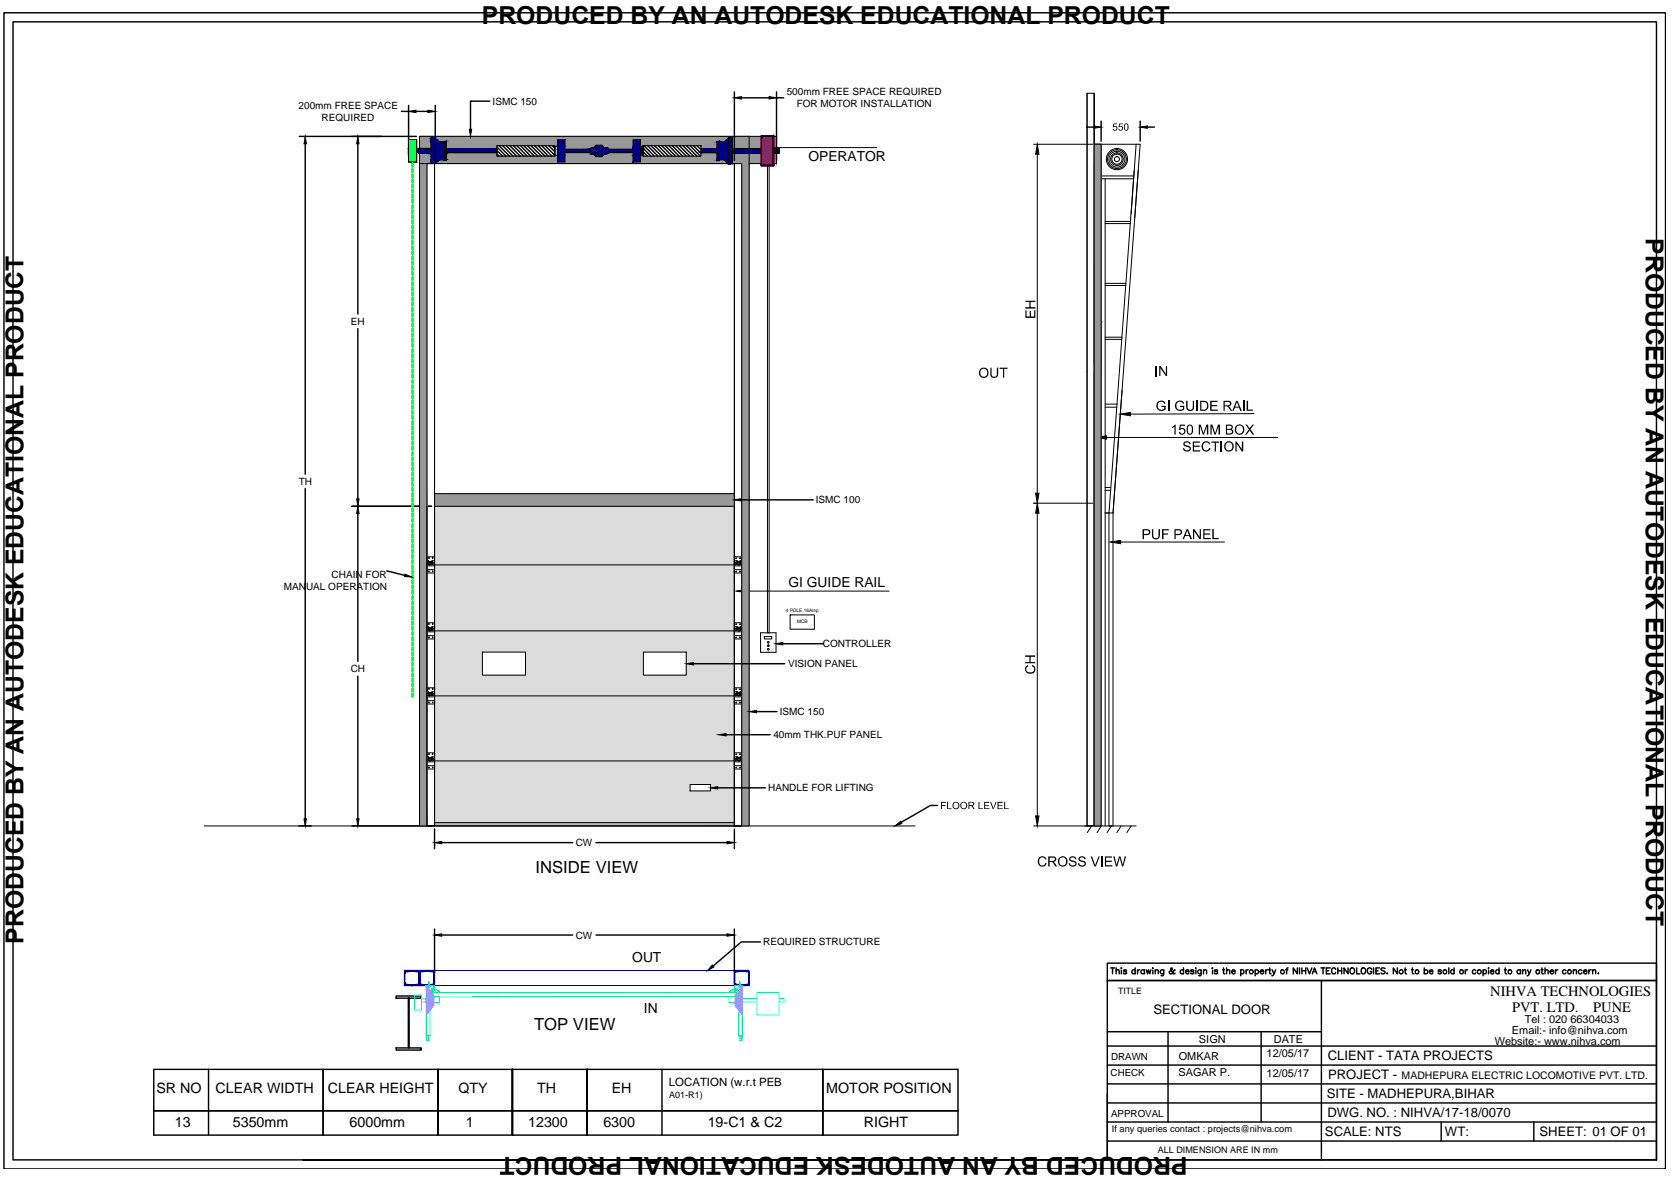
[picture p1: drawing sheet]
<svg xmlns="http://www.w3.org/2000/svg" width="297mm" height="210mm" viewBox="0 0 297 210" stroke-linecap="round" stroke-linejoin="round" font-family="sans-serif">
<defs><g id="words">
<g font-size="4.4">
<text x="85.7" y="4.3">PRODUCED BY AN AUTODESK EDUCATIONAL PRODUCT</text>
<text x="292.6" y="42.3" transform="rotate(90 292.6 42.3)">PRODUCED BY AN AUTODESK EDUCATIONAL PRODUCT</text>
<text x="4.2" y="167.7" transform="rotate(-90 4.2 167.7)">PRODUCED BY AN AUTODESK EDUCATIONAL PRODUCT</text>
<text x="211.1" y="205.7" transform="rotate(-180 211.1 205.7)">PRODUCED BY AN AUTODESK EDUCATIONAL PRODUCT</text>
</g>
<g font-size="3">
<text x="95.2" y="155.1">INSIDE VIEW</text>
<text x="94.9" y="183">TOP VIEW</text>
</g>
<g font-size="2.6">
<text x="264.9" y="177">NIHVA TECHNOLOGIES</text>
<text x="268.8" y="179.9">PVT. LTD.</text>
<text x="283.2" y="179.9">PUNE</text>
</g>
<g font-size="2.5">
<text x="143.7" y="28.6">OPERATOR</text>
<text x="140.2" y="104.3">GI GUIDE RAIL</text>
<text x="112.4" y="171">OUT</text>
<text x="114.5" y="180">IN</text>
<text x="27.8" y="194.3">SR NO</text>
<text x="38.3" y="194.3">CLEAR WIDTH</text>
<text x="58.3" y="194.3">CLEAR HEIGHT</text>
<text x="81.5" y="194.3">QTY</text>
<text x="95.5" y="194.3">TH</text>
<text x="108.7" y="194.3">EH</text>
<text x="146.9" y="194.3">MOTOR POSITION</text>
<text x="31.1" y="200.3">13</text>
<text x="41.4" y="200.3">5350mm</text>
<text x="62.1" y="200.3">6000mm</text>
<text x="82.8" y="200.3">1</text>
<text x="93.9" y="200.3">12300</text>
<text x="107.3" y="200.3">6300</text>
<text x="125.8" y="200.3">19-C1 &amp; C2</text>
<text x="153.6" y="200.3">RIGHT</text>
</g>
<g font-size="2.3">
<text x="205" y="180.2">SECTIONAL DOOR</text>
<text x="236" y="188.5">CLIENT - TATA PROJECTS</text>
<text x="236.1" y="191.8">PROJECT -</text>
<text x="235.9" y="195.2">SITE - MADHEPURA,BIHAR</text>
<text x="235.5" y="201.9">SCALE: NTS</text>
<text x="236" y="198.5">DWG. NO. : NIHVA/17-18/0070</text>
<text x="256.9" y="201.9">WT:</text>
<text x="273.7" y="201.9">SHEET: 01 OF 01</text>
</g>
<text font-size="2" x="118.9" y="193">LOCATION (w.r.t PEB</text>
<g font-size="1.9">
<text x="213.1" y="185.4">SIGN</text>
<text x="226.4" y="185.4">DATE</text>
<text x="265.7" y="185.7">Website:- www.nihva.com</text>
<text x="268.8" y="183.8">Email:- info@nihva.com</text>
<text x="271" y="181.9">Tel : 020 66304033</text>
<text x="209.5" y="191.3">SAGAR P.</text>
<text x="209.5" y="188.4">OMKAR</text>
<text x="225.2" y="187.9">12/05/17</text>
<text x="225.2" y="191.3">12/05/17</text>
<text x="249.2" y="191.8">MADHEPURA ELECTRIC LOCOMOTIVE PVT. LTD.</text>
</g>
<g font-size="1.8">
<text x="139.9" y="16.9">500mm FREE SPACE REQUIRED</text>
<text x="53.1" y="19.3">200mm FREE SPACE</text>
<text x="57.2" y="21.4">REQUIRED</text>
<text x="87.6" y="18.6">ISMC 150</text>
<text x="141.6" y="19.1">FOR MOTOR INSTALLATION</text>
<text x="62.4" y="57.8">EH</text>
<text x="53.1" y="86.2">TH</text>
<text x="145" y="89.5">ISMC 100</text>
<text x="50.4" y="104.9">MANUAL OPERATION</text>
<text x="59" y="102.8">CHAIN FOR</text>
<text x="62.3" y="119.5">CH</text>
<text x="140.1" y="118.6">VISION PANEL</text>
<text x="146.3" y="115">CONTROLLER</text>
<text x="137.5" y="131.2">40mm THK.PUF PANEL</text>
<text x="138.6" y="127.1">ISMC 150</text>
<text x="136.6" y="140.7">HANDLE FOR LIFTING</text>
<text x="102.3" y="150.4">CW</text>
<text x="102.3" y="166.8">CW</text>
<text x="135.7" y="168">REQUIRED STRUCTURE</text>
</g>
<g font-size="1.7">
<text x="197.4" y="191.3">CHECK</text>
<text x="197.5" y="188.3">DRAWN</text>
<text x="197.5" y="198.4">APPROVAL</text>
<text x="197.6" y="201.1">If any queries contact : projects@nihva.com</text>
</g>
<g font-size="1.6">
<text x="198.7" y="176.6">TITLE</text>
<text x="118.9" y="195.2">A01-R1)</text>
<text x="205.8" y="205">ALL DIMENSION ARE IN mm</text>
</g>
<g font-size=".8">
<text x="139.7" y="108.7">4 POLE,16Amp</text>
<text x="141.7" y="110.8">MCB</text>
</g>
</g></defs>
<!-- layer: 0 -->
<g fill="none" stroke="#000" stroke-width=".25">
<path d="M.7 2.3h295.4v205.5h-295.4zM2.3 3.9h292.2v202.2h-292.2zM71.4 19.8h1.2M72.6 18.7v9.1M73.9 19.8h2.2M77.4 18.7v9.8M87.1 18h-3.5v5M130.5 16.3v12.2M131.8 17.4h4.9M138 16.3v12.2M138 17.4h1.3M53.2 24.2h20.8"/>
<path d="M54.3 25.6v58.7M63.6 25.6v30.2M76.7 26.4h-4.1v.8M76.7 24.4v2.8M76.7 29h.6M79.4 26.5v.6M88.3 26.1l1.6 1.7M88.3 26.7l1.1 1.1M88.3 27.4l.4 .4M88.3 26.5v.6M88.7 25.9l1.9 1.9M89.4 25.9l1.8 1.9"/>
<path d="M90 25.9l1.8 1.9M90.6 25.9l1.9 1.9M91.3 25.9l1.8 1.9M91.9 25.9l1.8 1.9M92.5 25.9l1.8 1.9M93.1 25.9l1.9 1.9M93.8 25.9l1.8 1.9M94.4 25.9l1.9 1.9M95 25.9l1.9 1.9M95.7 25.9l1.8 1.9M96.3 25.9l1.8 1.9M96.9 25.9l1.7 1.6"/>
<path d="M97.5 25.9l1.1 1M98.2 25.9l.4 .4M105.9 25.9h1.1M105.9 27.8h1.1M113.8 26v1.6M114.4 26.4l1.3 1.4M114.4 27l.7 .8M114.4 27.7l.1 .1M114.5 25.9l1.8 1.9M115.1 25.9l1.9 1.9M115.7 25.9l1.9 1.9M116.4 25.9l1.8 1.9"/>
<path d="M117 25.9l1.9 1.9M117.6 25.9l1.9 1.9M118.3 25.9l1.8 1.9M118.9 25.9l1.8 1.9M119.5 25.9l1.9 1.9M120.1 25.9l1.9 1.9M120.8 25.9l1.8 1.9M121.4 25.9l1.9 1.9M122 25.9l1.9 1.9M122.7 25.9l1.8 1.9M123.3 25.9l1.3 1.3M123.9 25.9l.7 .7"/>
<path d="M124.5 25.9l.1 .1M124.6 26.5v.6M127.5 28.5h.4M129.5 24.5v4.6M135.4 24.2h2v5.1h-2zM138.5 26.4v.8M193.2 22.6h1.3M195.7 21.5v3.6M202.7 21.5v3.6M203.9 22.6h1.3M63.6 58.4v30.3M54.3 86.8v58.7"/>
<path d="M62.6 90h14.1M63.6 91.3v26.2M131.8 88.8h12.8M196.5 91.2h.6M68.7 101.5l3.3 .8M123.3 118h16.2M139.1 114.4h7.3M63.6 120.2v25.3M129.1 130.6h7.8M134.5 126.5h3.6M53.1 146.8h2.2M62.6 146.8h14.1"/>
<path d="M77.2 147.3v3.5M78.5 149.8h23.3M105.9 149.8h23.3M127.6 140h8.4M130.5 147.3v3.5M166.7 143.2h-1.3l-5.2 3M70.4 177h4.5v.4h-4.5zM72.6 177.4h.1v8.9h-.1zM77.2 165.1v7.7M78.5 166.2h23.3M105.9 166.2h23.3M130.5 165.1v7.7"/>
<path d="M135.2 167.4h-3.4l-5 4.3M197.4 172h.7M197.8 172v1.1M198.4 172.6l.1-.2h.4l.1 .7M198.4 172v1.1M199.3 172l.1 .1zM199.3 172.4v.7M200.3 172.5l-.1-.1h-.4v.2l.3 .1 .2 .2-.2 .2-.3-.1-.1-.1M201.8 172.5a.33 .33 0 0 0-.5 0 .33 .33 0 0 0 0 .5 .33 .33 0 0 0 .5-.1M201.8 172v1.1M202.2 172.4v.7M202.6 172.4h-.2l-.2 .3"/>
<path d="M203.4 172.5a.35 .35 0 0 0-.5 0 .35 .35 0 0 0 0 .5 .35 .35 0 0 0 .5-.1M203.4 172.4v.7M203.8 172.4l.2 .7 .2-.7 .2 .7 .2-.7M204.9 172l.1 .1zM204.9 172.4v.7M205.3 172.6l.2-.2h.4v.7M205.3 172.4v.7M206.9 172.4l-.1 .9-.4 .1M206.9 172.5a.35 .35 0 0 0-.6 0 .35 .35 0 0 0 0 .5 .35 .35 0 0 0 .6-.1M208.9 172.5l-.1-.1a.78 .78 0 0 1-.9 .6v-.3l.5-.4-.1-.3-.2 .2v.2l.5 .6 .2 .1 .1-.1M210.4 172.5a.33 .33 0 0 0-.5 0 .33 .33 0 0 0 0 .5 .33 .33 0 0 0 .5-.1M210.4 172v1.1"/>
<path d="M210.8 172.7h.6a.32 .32 0 0 0-.5-.3 .32 .32 0 0 0-.1 .5l.2 .2 .4-.2M212.2 172.5l-.2-.1h-.3v.1l.4 .2 .1 .3-.3 .1-.2-.2M212.5 172.1h.1M212.6 172.4v.7M213.5 172.4v.9l-.4 .1M213.5 172.5a.33 .33 0 0 0-.5 0 .33 .33 0 0 0 0 .5 .33 .33 0 0 0 .5-.1M213.9 172.6l.3-.2h.2l.1 .7M213.9 172.4v.7M215.5 172.1h.1zM215.5 172.4v.7M216.4 172.5v-.1h-.5v.2l.4 .1 .1 .2-.2 .2-.3-.1v-.1M217.3 172.4h.4"/>
<path d="M217.5 172v.9v.1l.2 .1M218 172.6l.2-.2h.4v.7M218 172v1.1M218.9 172.7h.7a.35 .35 0 0 0-.6-.2 .35 .35 0 0 0 .2 .6l.4-.2M220.5 172.5a.33 .33 0 0 1 .5 0 .33 .33 0 0 1 0 .5 .33 .33 0 0 1-.5-.1M220.5 172.4v1M221.5 172.4v.7M221.9 172.4h-.3l-.1 .3M223.1 172.5a.33 .33 0 0 1 .5 0 .33 .33 0 0 1 0 .5 .33 .33 0 0 1-.5-.1M223.1 172.4v1M224 172.7h.6a.35 .35 0 0 0-.6-.2 .35 .35 0 0 0 .3 .6l.3-.2M225 172.4v.7"/>
<path d="M225.4 172.4h-.2l-.2 .3M225.5 172.4h.4M225.7 172v.9v.1l.3 .1M226.1 172.4l.4 .7 .3-.7M226.5 173.1l-.4 .3M228.5 172.4h.4M229 172l-.2 .1-.1 .1v.9M230.6 172v1.1l-.7-1.1v1.1M231 172v1.1M231.4 172v1.1M231.4 172.5h.7M232.1 172v1.1"/>
<path d="M232.4 172l.4 1.1 .4-1.1M233.3 173.1l.4-1.1 .4 1.1M233.4 172.7h.5M234.8 172h.7M234.9 174.3v31.8M235.2 172v1.1M235.8 172.5h.4M236.5 172h-.7v1.1h.7M237.4 172.3a.37 .37 0 0 0-.4-.3 .37 .37 0 0 0-.3 .4v.3a.37 .37 0 0 0 .3 .4 .37 .37 0 0 0 .4-.3M237.8 172.5h.7M237.8 172v1.1M238.5 172v1.1"/>
<path d="M239.6 172v1.1l-.7-1.1v1.1M240.1 172.2a.45 .45 0 0 1 .5-.1 .45 .45 0 0 1 .2 .6 .4 .4 0 0 1-.4 .4 .4 .4 0 0 1-.4-.4zM241.2 172v1.1h.6M242 172.2a.49 .49 0 0 1 .8 .3 .49 .49 0 0 1-.7 .5l-.1-.3zM243.8 172.3a.39 .39 0 0 0-.4-.3 .39 .39 0 0 0-.3 .4v.3a.38 .38 0 0 0 .3 .4 .38 .38 0 0 0 .4-.4h-.2M244.2 172v1.1M244.6 172.5h.4M245.2 172h-.6v1.1h.6M246.2 172.2l-.3-.2-.4 .2v.2l.7 .4-.3 .3-.4-.2M246.6 173v.1zM248.4 172v1.1l-.7-1.1v1.1M249.7 172.4h.3"/>
<path d="M249.8 172v.9v.1l.2 .1M250.9 172.4h.3M251.1 172v.9v.1l.2 .1M253.2 172.5a.35 .35 0 0 1 .5 0 .35 .35 0 0 1 0 .5 .35 .35 0 0 1-.5-.1M253.2 172v1.1M254.1 172.7h.6a.32 .32 0 0 0-.5-.3 .32 .32 0 0 0 0 .5l.2 .2 .3-.2M256.2 172.5l-.2-.1-.4 .1 .5 .2 .1 .2-.1 .1-.3 .1-.2-.2M257.5 172v1.1M258.5 172.5a.33 .33 0 0 0-.5 0 .33 .33 0 0 0 0 .5 .33 .33 0 0 0 .5-.1M258.5 172v1.1M260.5 172.4v.7M260.9 172.4h-.3l-.1 .3"/>
<path d="M262.3 172.5a.33 .33 0 0 0-.5 0 .33 .33 0 0 0 0 .5 .33 .33 0 0 0 .5-.1M263.6 172.5a.33 .33 0 0 1 .5 0 .33 .33 0 0 1 0 .5 .33 .33 0 0 1-.5-.1M263.6 172.4v1M264.6 172.1h.1M264.6 172.4v.7M265 172.7h.5v-.2a.33 .33 0 0 0-.5 0 .33 .33 0 0 0 .1 .5 .33 .33 0 0 0 .4-.1M266.5 172.5a.33 .33 0 0 0-.5 0 .33 .33 0 0 0 0 .5 .33 .33 0 0 0 .5-.1M266.5 172v1.1M267.4 172.4h.4M267.6 172v.9v.1l.2 .1M270.3 172.5a.35 .35 0 0 0-.5 0 .35 .35 0 0 0 0 .5 .35 .35 0 0 0 .5-.1M270.3 172.4v.7"/>
<path d="M270.7 172.6l.2-.2h.3v.7M270.7 172.4v.7M271.6 172.4l.3 .7 .2-.7M271.9 173.1l-.4 .3M273.9 172.4h.4M274.1 172v.9v.1l.2 .1M274.6 172.6l.3-.2h.3v.7M274.6 172v1.1M275.5 172.7h.7a.35 .35 0 0 0-.6-.2 .35 .35 0 0 0 .2 .6l.4-.2M276.5 172.4v.7M276.9 172.4h-.2l-.2 .3M278.4 172.5a.35 .35 0 0 0-.6 0 .35 .35 0 0 0 0 .5 .35 .35 0 0 0 .6-.1"/>
<path d="M279.7 172.6l.2-.2h.3v.7M279.7 172.4v.7M281.2 172.5a.35 .35 0 0 0-.5 0 .35 .35 0 0 0 0 .5 .35 .35 0 0 0 .5-.1M281.5 172.7h.6a.32 .32 0 0 0-.5-.3 .32 .32 0 0 0-.1 .5l.3 .2 .3-.2M282.4 172.4v.7M282.9 172.4h-.3l-.2 .3M283.1 172.6l.3-.2h.2l.1 .7M283.1 172.4v.7M284.1 173v.1zM27.3 190.1h143v11.6h-143zM27.3 197.4h143M37.1 190.1v11.6"/>
<path d="M57.4 190.1v11.6M70.4 186.3h4.5v.3h-4.5zM104.4 190.1v11.6zM104.4 190.1v11.6M117.7 190.1v11.6M196.8 194.5v11.6h-24M196.8 196h97.7M196.8 192.6h97.7M196.8 189.3h97.7M196.8 185.9h97.7M196.8 183.4h38.1M196.8 199.4h97.7"/>
<path d="M207.6 183.4v16M224.2 183.4v16M256.2 199.4v3.4M272.7 199.4v3.4M77.8 201.7v-11.6v11.6M91.1 201.7v-11.6v11.6M112.5 206.1h182M146.2 201.7v-11.6v11.6M172.8 206.1h-118.9h118.9M196.8 206.1v-31.8h97.7h-97.7v-3.1h97.7v34.9M196.8 202.8h97.7"/>
<circle cx="222.4" cy="172.7" r=".35"/>
<circle cx="228" cy="172.7" r=".35"/>
<circle cx="249.1" cy="172.7" r=".36"/>
<circle cx="251.9" cy="172.7" r=".35"/>
<circle cx="256.8" cy="172.7" r=".35"/>
<circle cx="259.8" cy="172.7" r=".35"/>
<circle cx="263" cy="172.7" r=".36"/>
<circle cx="268.4" cy="172.7" r=".35"/>
<circle cx="273.4" cy="172.7" r=".35"/>
<circle cx="279" cy="172.7" r=".35"/>
</g>
<g fill="none" stroke="#00f" stroke-width=".25">
<path d="M72 174.8l.2 .1 1 .2M72.2 172.7l-.2 .2v1.9M73.2 172.6l1.1 .1M73.2 172.6l-1.3-.1v2.7l1.3-.1M73.2 172.6l1.4-.1v2.7h-1.4M73.2 175.1v.1M73.3 172.6l-1.1 .1M73.3 175l-.1 .1M74.3 172.7l.2 .2M74.5 172.9v1.9M74.5 174.8l-.2 .1-1.1 .1M74.7 174.8l.1 .1 1 .2"/>
<path d="M74.8 172.7l-.1 .2v1.9M75.9 172.6l1.1 .1M75.9 172.6l-1.3-.1v2.7l1.3-.1M75.9 172.6l1.3-.1v2.7h-1.3M75.9 175.1v.1M75.9 172.6l-1.1 .1M75.9 175v.1M77 172.7l.2 .2M77.1 172.9v1.9M77.2 174.8l-.2 .1-1.1 .1M130.6 174.8l.2 .1 1 .2M130.8 172.7l-.2 .2v1.9"/>
<path d="M131.8 172.6l-1 .1M131.9 172.6l1.3-.1v2.7l-1.3-.1M131.9 172.6l-1.4-.1v2.7h1.4M131.9 175.1v.1M131.9 172.6l1 .1M131.9 172.6h-.1M131.9 175v.1M132.9 174.9l-1.1 .1M133 172.7l.1 .2M133.1 172.9v1.9M133.1 174.8l-.1 .1"/>
</g>
<path d="M77.2 172.5h53.3M77.2 175.2h53.3" fill="none" stroke="#00f" stroke-width=".18"/>
<g fill="none" stroke="#0ff" stroke-width=".18">
<path d="M73.7 176.9h1.2v2.6h-1.2zM74.9 177.5h.9M74.9 178h.9M75.8 175.2v9.7h.4v-.8M75.8 176.7h.6v7.4h-.6M75.9 176.7v-1.5h1.3h-1.4v9.3M75.9 177.5v.6M131.8 177.5v.6M131.9 176.7v-1.5h-1.4h1.5l-.1 9.3M131.9 175.2v9.7h-.4v-.8M131.9 176.7h-.6v7.4h.6M132 177.5h2.6"/>
<path d="M132 178.1h2.6M134.6 176.4h3.9v4h-3.9zM138.5 177.5h.9v.6h-.9M75.9 184.1v.8h.3M76.2 184.6h.1M76.2 184.1v.8M131.5 184.6h.1M131.6 184.1v.8M131.9 184.1v.8h-.3"/>
</g>
<!-- layer: DOOR -->
<g fill="none" stroke="#0ff" stroke-width=".18">
<path d="M75.9 175.2h1.3M75.9 178.1l.2 .2 .2-.2M76.1 175.2h.3M76.1 175.2v.2M76.2 175.4h-.1h.3M76.2 175.4h.2M76.3 177.5l.1 .6zM76.3 174.4v1.1M76.3 177.5v.6M76.3 177.5l-.2-.2-.2 .2M76.4 177.7h.1M76.4 178h.1"/>
<path d="M76.4 175.2v.2M76.4 175.4h-.1l-.1-.9v.9M76.5 177.2h1.6v1h-1.6zM76.6 176.8l-.1 .2 .2 .1M76.7 176.4h54.4M76.7 176.4l-.2 .1 .1 .4M76.7 176l.2 .1M76.9 176h.1l-.1 .1M76.9 175.7h.1M76.9 175.7l-.1 .2h.3v.2h-.2M76.9 175.6l-.2 .2 .2 .2M77 175.8h-.2l.1 .1"/>
<path d="M77.2 175.5l-.1 .1M77.2 176v.2h-.5v-.1M77.2 175.2v.3M77.2 175.7v.1M77.2 175.8h.1a1.21 1.21 0 0 1 .9 .6M77.2 175.9l.6 .2 .4 .3M77.2 175.5l-.1 .2M77.2 175.2h-.1v.3M77.2 175.6l-.1 .2M129.6 177.1h1.6v1.1h-1.6zM130.5 175.6l.2 .2M130.5 175.7v.1a1.21 1.21 0 0 0-1 .6"/>
<path d="M130.5 176v.2h.5v-.1M130.6 175.9l-.6 .2-.4 .3M130.6 175.9h.1M130.6 175.2h1.3M130.6 175.8h.1M130.6 175.2l.1 .4M130.7 175.2h-.1l-.1 .3 .2 .2M130.7 175.6h.2M130.7 175.8h.2M130.9 175.9h-.2v.2l.2-.1M130.9 175.8v.1M130.9 175.7l.1 .1-.1 .1"/>
<path d="M130.9 175.6l.2 .2-.2 .2M131.1 176l-.2 .1M131.1 176.4l.2 .1-.1 .2M131.1 176.7v.2M131.2 176.8l.1 .2-.2 .1-54.4 .1M131.2 177h.1M131.2 178h.2M131.2 177.6h.2M131.3 175.2h.4M131.3 175.2l.2 .2M131.4 177.5l.1 .6zM131.5 175.4h.1"/>
<path d="M131.5 178.1l.2 .2 .2-.2M131.5 174.4v1.1M131.6 175.2v.2M131.7 175.4h-.3l.1-.9 .1 .9M131.9 177.5l-.1-.1h-.3v.7"/>
</g>
<!-- layer: 0 -->
<g fill="none" stroke="#f0f" stroke-width=".18">
<path d="M75.8 175.2l1.3 1.7v1.8l-1.3 1.7zM75.9 175.3v4.9M76.1 175.5v4.5M76.2 175.7v4.2M76.3 175.9l.1 3.8M76.5 176.1v3.4M76.6 176.2v3.1M76.7 176.4v2.7M76.9 176.6v2.4M77 176.8v2M130.8 176.8v2M130.9 176.6v2.4"/>
<path d="M131 176.4v2.7M131.1 176.2v3.1M131.3 176.1v3.4M131.4 175.9v3.8M131.6 175.7v4.2M131.7 175.5v4.5M131.9 175.3l-.1 4.9M132 175.2v5.2l-1.4-1.7v-1.8z"/>
</g>
<g fill="#dbdbdb" stroke="#dbdbdb" stroke-width=".18">
<path d="M77.2 90v9h53.3zM77.2 90h53.3v9z"/>
<path d="M77.2 99v1.4h53.3zM77.2 99h53.3v1.4z"/>
<path d="M77.2 100.4v1.4h53.3zM77.2 100.4h53.3v1.4z"/>
<path d="M77.2 101.8v10.3h53.3zM77.2 101.8h53.3v10.3z"/>
<path d="M77.2 112.1v3.8h53.3zM77.2 112.1h53.3v3.8z"/>
<path d="M122 115.9v4.1h8.5zM122 115.9h8.5v4.1z"/>
<path d="M93.4 115.9v4.1h21zM93.4 115.9h21v4.1z"/>
<path d="M77.2 115.9v4.1h8.6zM77.2 115.9h8.6v4.1z"/>
<path d="M77.2 120v3.7h53.3zM77.2 120h53.3v3.7z"/>
<path d="M77.2 123.7v11.5h53.3zM77.2 123.7h53.3v11.5z"/>
<path d="M77.2 135.2v4.2h53.3zM77.2 135.2h53.3v4.2z"/>
<path d="M126.3 139.4v1.2h4.2zM126.3 139.4h4.2v1.2z"/>
<path d="M77.2 139.4v1.2h45.5zM77.2 139.4h45.5v1.2z"/>
<path d="M77.2 140.6v5.6h53.3zM77.2 140.6h53.3v5.6z"/>
</g>
<!-- layer: at_Rect -->
<path d="M77.2 29.1h53.3v58.6h-53.3zM77.2 146.2h53.3v.6h-53.3zM77.2 146.8v-56.8h53.3v56.8" fill="none" stroke="#000" stroke-width=".18"/>
<!-- layer: 0 -->
<path d="M77.2 146.8h53.3" fill="none" stroke="#a6a6a6" stroke-width=".18"/>
<g fill="#000" stroke="#000" stroke-width=".18">
<path d="M72.6 19.8l1.3-.2v.4zM76.1 19.6l1.3 .2-1.3 .2zM130.5 17.4l1.3-.2v.4zM136.7 17.2l1.3 .2-1.3 .2zM54.3 24.2l.2 1.4h-.5zM63.6 24.2l.2 1.4h-.4zM83.4 23h.4l-.2 1.2zM135.6 26.2l1.8-.3v.6zM184.4 25.6l.3 1.8h-.6zM194.5 22.4l1.2 .2-1.2 .2zM202.7 22.6l1.2-.2v.4zM194.9 77.8l1.8-.3v.5z"/>
<path d="M199.2 73.6l1.7-.3v.6zM63.6 90l.2 1.3h-.4zM63.4 88.7h.4l-.2 1.3zM130.5 88.8l1.3-.2v.5zM184.4 89.4l.3 1.8h-.6zM184.1 87.7h.6l-.3 1.7zM197.4 96.3l1.8-.3v.6zM72 102.1l1.2 .5-1.3-.1zM122 118l1.3-.2v.4zM130.9 105.1l1.8-.3v.6zM137.9 114.4l1.2-.2v.4zM127.7 130.6l1.4-.2v.4z"/>
<path d="M133.2 126.5l1.3-.2v.4zM54 145.5h.5l-.2 1.3zM63.4 145.5h.4l-.2 1.3zM77.2 149.8l1.3-.3v.5zM126.3 140l1.3-.2v.4zM129.2 149.5l1.3 .3-1.3 .2zM159.1 146.8l1-.8 .2 .4zM184.1 145h.6l-.3 1.8zM77.2 166.2l1.3-.2v.4zM126.6 171.5l.3 .4-1.1 .6zM129.2 166l1.3 .2-1.3 .2z"/>
</g>
<g fill="none" stroke="#000" stroke-width=".18">
<path d="M193.2 16.6h1.3v130.2h-1.3zM72.6 27.2h4.1v1.9M72.6 24.8h1.5v4h-1.5zM74.6 29.1h2.6M75.9 29.1h1.3v117.7h-1.3zM76.7 24.4h.6v.2M77.3 24.6l.9 .7h.8M77.3 24.6v4.4l.9-.6h.8M98.6 25.9h-10.3v.6h-8.9v-1.4h-.4v3.4h.4v-1.4h8.9v.7h10.3M98.6 25.9l.2 .1M98.6 25.9v1.9M98.8 26h.1"/>
<path d="M98.8 27.6h.1M98.8 26h.3M98.8 27.6h.3M98.8 27.6l-.2 .2M98.8 26v1.6M104.9 26.5h-4.5v-1.6h-1.3v3.9h1.3v-1.7h4.5l.2 .3h.5M104.9 26.5v.7M105.6 26.2h-.5l-.2 .3M105.6 26.2l.3-.3v1.9l-.3-.4M105.6 26.2v1.2M107.3 26.2l-.3-.3v1.9l.3-.4h.6l.2-.3h4.5v1.7h1.2v-1.2l.6 .2h10.2v-.7h2.9v1.4M107.3 26.2h.6l.2 .3"/>
<path d="M107.3 26.2v1.2M108.1 26.5v.6M114.2 26h.1M114.2 26h-.4v-1.1h-1.2v1.6h-4.5M114.2 26v1.6M114.4 25.9l-.2 .1M114.4 25.9h10.2v.6h2.9M114.4 25.9v1.9M127.9 25.1h.1M127.9 25.1h-.4v2M127.9 25.1v3.4M129.5 24.6l.7-.1v1.9h5.1"/>
<path d="M129.5 24.6l-.9 .7h-.7M129.5 24.5v.1M130.2 26.4v.8M130.5 29.1h1.4v117.7h-1.4zM130.8 27.2h-.6v1.2M131.9 29.1v117.7M133.2 24.2h2.1M133.2 29.1h2.1M135.3 27.2h-5.1v1.9h-.7l-.9-.7h-.7M135.3 24.1h2.3v5.4h-2.3zM137.4 26.2h18.5M137.6 24.2h.4v2.2"/>
<path d="M138 27.2v1.9h-.4M138.5 26.4h-.9v.8h.9M183.8 25.6h18.9M184.4 27.4v60.3M194.5 25.6h1.2v121.2h-1.2zM196.5 39.4h4.4M196.5 39.7h4.4M196.5 50.4h3.6M196.5 50.7h3.6M196.5 59.9h3M196.5 60.3h2.9M196.7 77.8h30.4"/>
<path d="M222.9 73.5l-22 .1M75.9 90v56.8M77.2 87.7h53.3v59.1h1.4M77.2 90v56.8h-1.3M183.8 89.4h10.5M184.4 91.2v53.8M199.2 96.3h18.5M75.9 113.6h1.3M75.9 101.8h1.3M77.2 112.1h53.3M77.2 100.4h53.3M85.8 115.9h7.6v4.1h-7.6z"/>
<path d="M114.4 115.9h7.6v4.1h-7.6zM130.5 113.6h1.4M130.5 101.8h1.4M132.7 105.1h25.4M135.2 112.5h2.8v3.4h-2.8zM135.9 113.1h1.3v.5h-1.3zM136.4 112.5v-83h.3v83M140.4 109.3h4.4v2.5h-4.4zM75.9 136.7h1.3M75.9 125.1h1.3M77.2 135.2h53.3M77.2 123.7h53.3"/>
<path d="M122.7 139.4h3.6v1.2h-3.6zM130.5 136.7h1.4M130.5 125.1h1.4M74.6 146.8v-122.6h58.6v122.6M75.9 146.8h-1.3v-122.6h58.6v122.6h-1.3M183.8 146.8h10.5"/>
<circle cx="198.6" cy="28.3" r="1.42"/>
<circle cx="198.6" cy="28.3" r=".91"/>
<circle cx="198.6" cy="28.3" r="1.12"/>
<circle cx="198.6" cy="28.3" r="1.67"/>
<circle cx="198.6" cy="28.3" r="1.88"/>
<circle cx="198.6" cy="28.3" r=".44"/>
<circle cx="76.2" cy="99.2" r=".06"/>
<circle cx="76.9" cy="99.2" r=".06"/>
<circle cx="130.9" cy="99.2" r=".06"/>
<circle cx="131.5" cy="99.2" r=".06"/>
<circle cx="76.2" cy="113.3" r=".06"/>
<circle cx="76.2" cy="110.9" r=".06"/>
<circle cx="76.2" cy="101.6" r=".06"/>
<circle cx="76.9" cy="101.6" r=".06"/>
<circle cx="76.9" cy="110.9" r=".06"/>
<circle cx="76.9" cy="113.3" r=".06"/>
<circle cx="130.9" cy="113.3" r=".06"/>
<circle cx="130.9" cy="101.6" r=".06"/>
<circle cx="130.9" cy="110.9" r=".06"/>
<circle cx="131.5" cy="113.3" r=".06"/>
<circle cx="131.5" cy="101.6" r=".06"/>
<circle cx="131.5" cy="110.9" r=".06"/>
<circle cx="136.6" cy="114.2" r=".15"/>
<circle cx="136.6" cy="114.8" r=".15"/>
<circle cx="136.6" cy="115.4" r=".15"/>
<circle cx="76.2" cy="134" r=".06"/>
<circle cx="76.2" cy="122.5" r=".06"/>
<circle cx="76.2" cy="124.8" r=".06"/>
<circle cx="76.2" cy="136.4" r=".06"/>
<circle cx="76.9" cy="134" r=".06"/>
<circle cx="76.9" cy="122.5" r=".06"/>
<circle cx="76.9" cy="124.8" r=".06"/>
<circle cx="76.9" cy="136.4" r=".06"/>
<circle cx="130.9" cy="122.5" r=".06"/>
<circle cx="130.9" cy="124.8" r=".06"/>
<circle cx="130.9" cy="136.4" r=".06"/>
<circle cx="130.9" cy="134" r=".06"/>
<circle cx="131.5" cy="136.4" r=".06"/>
<circle cx="131.5" cy="134" r=".06"/>
<circle cx="131.5" cy="122.5" r=".06"/>
<circle cx="131.5" cy="124.8" r=".06"/>
</g>
<path d="M77.2 146.2v.6h53.3zM77.2 146.2h53.3v.6z" fill="#bababa" stroke="#bababa" stroke-width=".18"/>
<!-- layer: at_Entity -->
<g fill="none" stroke="#000" stroke-width=".18">
<path d="M75.9 99.7h.3v.2v-.2zM75.9 100h1.3M76.1 99.9v.1M76.2 99.9h.6h-.6M76.2 99.8v.1M76.8 99.7h.1M76.8 99.9v.2h.1h-.1M76.9 99.7h-.1v.2M77.2 99.7h-.4v.2M77.2 99h-1.3v.7M130.5 99.7h.5v.2M130.5 99h1.4v.7"/>
<path d="M130.5 100h1.4M130.8 99.7h.2v.2M131 99.7h.1M131 99.9v.2h-.2h.2M131.6 99.9h-.6h.6M131.6 99.7v.2v-.2h.3zM131.6 99.8v.1M131.7 99.9v.1M75.9 111.4h.3v.2v-.2zM75.9 112h1.3M75.9 111.7h1.3M75.9 112.3h1.3"/>
<path d="M75.9 113h1.3M75.9 100.3h1.3M75.9 100.6h1.3M75.9 101.2h1.3M76.1 100.1v-.1v.1h.1h-.3h.3v.2M76.1 111.8v-.1v.1h.1h-.3h.3v.2M76.1 111.7h.1M76.2 100.1h.1M76.2 111.6h.6h-.6M76.2 111.8h.1M76.2 111.5v.1M76.3 112v.1h.2v-.1"/>
<path d="M76.3 100.3v.1h.2v-.1M76.6 100.3v-.2h.3v.2M76.6 112v-.2h.3v.2M76.8 100.1h.1M76.8 111.4h.1M76.8 111.6v.2h.1h-.1M76.8 111.8h.1M76.9 111.4h-.1v.2M77.2 111.4h-.4v.2M77.2 110.7h-1.3v.7M130.5 111.4h.5v.2M130.5 110.7h1.4v.7"/>
<path d="M130.5 112h1.4M130.5 111.7h1.4M130.5 112.3h1.4M130.5 113h1.4M130.5 100.3h1.4M130.5 100.6h1.4M130.5 101.2h1.4M130.8 111.4h.2v.2M130.8 112v-.2h.3v.2M130.8 100.3v-.2h.3v.2M131 111.4h.1M131 111.6v.2h-.2h.2"/>
<path d="M131 111.8h.1M131 100.1h.1M131.3 100.3v.1h.1v-.1M131.3 112v.1h.1v-.1M131.6 111.6h-.6h.6M131.6 111.4v.2v-.2h.3zM131.6 111.8h.1M131.6 100.1h.1M131.6 111.5v.1M131.7 111.8v-.1v.1h-.1h.3h-.3v.2M131.7 100.1v-.1v.1h-.1h.3h-.3v.2M131.7 111.7h.1"/>
<path d="M75.9 134.5h.3v.2v-.2zM75.9 123h.3v.1v-.1zM75.9 135.1h1.3M75.9 134.8h1.3M75.9 135.4h1.3M75.9 136.1h1.3M75.9 123.6h1.3M75.9 123.3h1.3M75.9 123.9h1.3M75.9 124.5h1.3M76.1 134.9v-.1v.1h.1h-.3h.3v.2M76.1 123.4v-.1v.1h.1h-.3h.3v.2"/>
<path d="M76.1 123.2v.1M76.1 134.8h.1M76.2 134.7h.6h-.6M76.2 134.9h.1M76.2 123.1h.6h-.6M76.2 123.4h.1M76.2 123.1h.1M76.2 134.6v.1M76.3 135.1v.1h.2v-.1M76.3 123.6v.1h.2v-.1M76.6 135.1v-.2h.3v.2M76.6 123.6v-.2h.3v.2"/>
<path d="M76.8 134.5h.1M76.8 134.7v.2h.1h-.1M76.8 134.9h.1M76.8 123h.1M76.8 123.1v.3h.1h-.1M76.8 123.4h.1M76.9 134.5h-.1v.2M76.9 123h-.1v.1M77.2 134.5h-.4v.2M77.2 133.8h-1.3v.7M77.2 123h-.4v.1M77.2 122.2h-1.3v.8"/>
<path d="M130.5 134.5h.5v.2M130.5 133.8h1.4v.7M130.5 123h.5v.1M130.5 122.2h1.4v.8M130.5 135.1h1.4M130.5 134.8h1.4M130.5 135.4h1.4M130.5 136.1h1.4M130.5 123.6h1.4M130.5 123.3h1.4M130.5 123.9h1.4M130.5 124.5h1.4"/>
<path d="M130.8 134.5h.2v.2M130.8 135.1v-.2h.3v.2M130.8 123h.2v.1M130.8 123.6v-.2h.3v.2M131 134.5h.1M131 134.7v.2h-.2h.2M131 134.9h.1M131 123h.1M131 123.1v.3h-.2h.2M131 123.4h.1M131.3 135.1v.1h.1v-.1M131.3 123.6v.1h.1v-.1"/>
<path d="M131.6 134.7h-.6h.6M131.6 134.5v.2v-.2h.3zM131.6 134.9h.1M131.6 123.1h-.6h.6M131.6 123v.1v-.1h.3zM131.6 123.4h.1M131.6 123.1h.1M131.6 134.6v.1M131.7 134.9v-.1v.1h-.1h.3h-.3v.2M131.7 123.4v-.1v.1h-.1h.3h-.3v.2M131.7 123.2v.1M131.7 134.8h.1"/>
<path d="M36.3 146.8h126.4"/>
</g>
<!-- layer: 0 -->
<path d="M75.9 146.8v-117.7h56v117.7" fill="none" stroke="#dda56e" stroke-width=".18"/>
<g fill="#989898" stroke="#989898" stroke-width=".18">
<path d="M79.4 25.9h8.9v.6z"/>
<path d="M79.4 27.1h1.3z"/>
<path d="M77.2 87.7v2.3h53.3zM77.2 87.7h53.3v2.3z"/>
<path d="M74.6 24.2v.4h58.6zM74.6 24.2h58.6v.4z"/>
<path d="M77.3 24.6h55.9zM77.3 24.6h55.9z"/>
<path d="M77.4 24.6l.3 .3h51.4zM77.4 24.6h52.1l-.4 .3z"/>
<path d="M77.7 24.9l.3 .2h21.1zM77.7 24.9h21.4v.2z"/>
<path d="M113.8 24.9v.2h15zM113.8 24.9h15.3l-.3 .2z"/>
<path d="M78 25.1l.2 .2h.8zM78 25.1h1v.2z"/>
<path d="M127.9 25.1v.2h.7zM127.9 25.1h.9l-.2 .2z"/>
<path d="M100.4 24.9v1h12.2zM100.4 24.9h12.2v1z"/>
<path d="M113.8 25.1v.8h13.7zM113.8 25.1h13.7v.8z"/>
<path d="M79.4 25.1v.8h19.7zM79.4 25.1h19.7v.8z"/>
<path d="M113.8 25.9v.1h.4zM113.8 25.9h.6l-.2 .1z"/>
<path d="M98.6 25.9l.5 .1zM98.6 25.9h.5v.1z"/>
<path d="M107 25.9l.3 .3h5.3zM107 25.9h5.6v.3z"/>
<path d="M100.4 25.9v.3h5.2zM100.4 25.9h5.5l-.3 .3z"/>
<path d="M79.4 26.5h8.9zM79.4 25.9l8.9 .6h-8.9z"/>
<path d="M124.6 25.9v.6h2.9zM124.6 25.9h2.9v.6z"/>
<path d="M107.9 26.2l.2 .3h4.5zM107.9 26.2h4.7v.3z"/>
<path d="M100.4 26.2v.3h4.5zM100.4 26.2h4.7l-.2 .3z"/>
<path d="M74.6 24.6v2.2h2.7zM74.6 24.6h2.7v2.2z"/>
<path d="M79.4 27.1h8.9zM79.4 27.1h8.9z"/>
<path d="M108.1 27.1l-.2 .3h4.7zM108.1 27.1h4.5v.3z"/>
<path d="M100.4 27.1v.3h4.7zM100.4 27.1h4.5l.2 .3z"/>
<path d="M124.6 27.1v.7h2.9zM124.6 27.1h2.9v.7z"/>
<path d="M113.8 27.6v.2h.6zM113.8 27.6l.6 .2z"/>
<path d="M98.6 27.8h.5l-.3-.2zM98.8 27.6h.3v.2z"/>
<path d="M79.4 27.1v.7h8.9zM79.4 27.1h8.9v.7z"/>
<path d="M79.4 27.8h19.7zM79.4 27.8h19.7z"/>
<path d="M107.3 27.4l-.3 .4h5.6zM107.3 27.4h5.3v.4z"/>
<path d="M100.4 27.4v.4h5.5zM100.4 27.4h5.2l.3 .4z"/>
<path d="M79.4 27.8v.7h19.7zM79.4 27.8h19.7v.7z"/>
<path d="M78 28.5h1l-.8-.1zM78.2 28.4h.8v.1z"/>
<path d="M127.9 28.4v.1h.9zM127.9 28.4h.7l.2 .1z"/>
<path d="M113.8 27.8v.7h13.7zM113.8 27.8h13.7v.7z"/>
<path d="M113.8 28.5v.3h15.3zM113.8 28.5h15l.3 .3z"/>
<path d="M100.4 27.8v1h12.2zM100.4 27.8h12.2v1z"/>
<path d="M77.7 28.8h21.4l-21.1-.3zM78 28.5h21.1v.3z"/>
<path d="M74.6 26.8v2h2.7zM74.6 26.8h2.7v2z"/>
<path d="M129.5 24.6v4.4h3.7zM129.5 24.6h3.7v4.4z"/>
<path d="M77.3 29h52.2l-51.8-.2zM77.7 28.8h51.4l.4 .2z"/>
<path d="M74.6 28.8v.2h2.7zM74.6 28.8h2.7v.2z"/>
<path d="M129.5 29l3.7 .1zM129.5 29l3.7 .1z"/>
<path d="M74.6 29l54.9 .1zM74.6 29l54.9 .1z"/>
<path d="M74.6 29.1h58.6zM74.6 29.1h58.6z"/>
<path d="M74.6 29.1v60.9h1.3zM74.6 29.1h1.3v60.9z"/>
<path d="M131.9 29.1v117.7h1.3zM131.9 29.1h1.3v117.7z"/>
<path d="M74.6 90v56.8h1.3zM74.6 90h1.3v56.8z"/>
<path d="M131.9 24.2v.3h1.3zM131.9 24.2h1.3v.3z"/>
<path d="M132.1 24.5v.6h1.1zM132.1 24.5h1.1v.6z"/>
<path d="M132.1 25.1v1.3h1.1zM132.1 25.1h1.1v1.3z"/>
<path d="M132.1 27.2v1.2h1.1zM132.1 27.2h1.1v1.2z"/>
<path d="M132.1 28.4v.7h1.1zM132.1 28.4h1.1v.7z"/>
<path d="M131.9 29.1v117.7h1.3zM131.9 29.1h1.3v117.7z"/>
<path d="M137.6 24.2v2.2h.4zM137.6 24.2h.4v2.2z"/>
<path d="M133.2 24.2v2.2h2.1zM133.2 24.2h2.1v2.2z"/>
<path d="M137.6 27.2v1.9h.4zM137.6 27.2h.4v1.9z"/>
<path d="M133.2 27.2v1.9h2.1zM133.2 27.2h2.1v1.9z"/>
<path d="M194.5 25.6v121.2h1.2zM194.5 25.6h1.2v121.2z"/>
</g>
<g fill="#0000b8" stroke="#0000b8" stroke-width=".18">
<path d="M129.1 24.9l.4-.3v.3z"/>
<path d="M114.2 26l.2-.1v.1z"/>
<path d="M79.4 26.5h8.9z"/>
<path d="M80.7 27.1h7.6z"/>
<path d="M114.2 27.6h.2v.2z"/>
<path d="M77.3 28.8h.4l-.4 .2z"/>
<path d="M76.7 24.6l.6-.2v.2zM76.7 24.4v.2l.6-.2z"/>
<path d="M76.7 24.6h.6zM76.7 24.6h.6z"/>
<path d="M129.5 24.6l.7-.1zM129.5 24.5h.7z"/>
<path d="M76.7 24.9l.6-.3v.3zM76.7 24.6v.3l.6-.3z"/>
<path d="M77.4 24.6l.3 .3h-.4zM77.3 24.6v.3z"/>
<path d="M76.7 25.1l.6-.2v.2zM76.7 24.9v.2l.6-.2z"/>
<path d="M77.3 25.1l.4-.2 .3 .2zM77.3 24.9v.2l.4-.2z"/>
<path d="M76.7 25.1h.6zM76.7 25.1h.6z"/>
<path d="M77.3 25.1h.7zM77.3 25.1h.7z"/>
<path d="M76.7 25.3l.6-.2v.2zM76.7 25.1v.2l.6-.2z"/>
<path d="M77.3 25.3l.7-.2 .2 .2zM77.3 25.1v.2l.7-.2z"/>
<path d="M79 25.3l.4-.2v.2zM79 25.1v.2l.4-.2z"/>
<path d="M76.7 25.3h.6zM76.7 25.3h.6z"/>
<path d="M77.3 25.3h1.7zM77.3 25.3h1.7z"/>
<path d="M79 25.3h.4zM79 25.3h.4z"/>
<path d="M127.5 25.3l.4-.2v.2zM127.5 25.1v.2l.4-.2z"/>
<path d="M128.6 25.3l.9-.4v.4zM128.6 25.3l.9-.4h-.4z"/>
<path d="M105.9 25.9h1.1zM105.9 25.9h1.1z"/>
<path d="M99.1 26l1.3-1.1v1.1zM99.1 24.9v1.1l1.3-1.1z"/>
<path d="M105.8 26l.1-.1v.1zM105.8 26l.1-.1z"/>
<path d="M105.9 26l1.1-.1v.1zM105.9 25.9v.1l1.1-.1z"/>
<path d="M107 25.9l.1 .1h-.1zM107 25.9v.1z"/>
<path d="M112.6 26l1.2-1.1v1.1zM112.6 24.9v1.1l1.2-1.1z"/>
<path d="M105.6 26.2l.3-.2v.2zM105.8 26l-.2 .2 .3-.2z"/>
<path d="M105.9 26.2l1.1-.2v.2zM105.9 26v.2l1.1-.2z"/>
<path d="M107.1 26l.2 .2h-.3zM107 26v.2l.1-.2z"/>
<path d="M112.6 26.2l1.2-.2v.2zM112.6 26v.2l1.2-.2z"/>
<path d="M113.8 26.2l.4-.2v.2zM113.8 26v.2l.4-.2z"/>
<path d="M114.2 26.2l.2-.2v.2zM114.2 26v.2l.2-.2z"/>
<path d="M77.3 25.3v1.1h-.6zM76.7 25.3v1.1l.6-1.1z"/>
<path d="M77.3 26.4l1.7-1.1v1.1zM77.3 25.3v1.1l1.7-1.1z"/>
<path d="M79.4 25.3v1.1h-.4zM79 25.3v1.1l.4-1.1z"/>
<path d="M105.6 26.4l.3-.2v.2zM105.6 26.2v.2l.3-.2z"/>
<path d="M105.9 26.4l1.1-.2v.2zM105.9 26.2v.2l1.1-.2z"/>
<path d="M107 26.4l.3-.2v.2zM107 26.2v.2l.3-.2z"/>
<path d="M107.3 26.4l.6-.2 .1 .2zM107.3 26.2v.2l.6-.2z"/>
<path d="M112.6 26.4l1.2-.2v.2zM112.6 26.2v.2l1.2-.2z"/>
<path d="M113.8 26.4l.4-.2v.2zM113.8 26.2v.2l.4-.2z"/>
<path d="M72.6 26.4h4.1zM72.6 26.4h4.1z"/>
<path d="M76.7 26.4h.6zM76.7 26.4h.6z"/>
<path d="M77.3 26.4h1.7zM77.3 26.4h1.7z"/>
<path d="M79 26.4h.4zM79 26.4h.4z"/>
<path d="M105.6 26.4h.3zM105.6 26.4h.3z"/>
<path d="M105.9 26.4h1.1zM105.9 26.4h1.1z"/>
<path d="M107 26.4h.3zM107 26.4h.3z"/>
<path d="M107.3 26.4h.7zM107.3 26.4h.7z"/>
<path d="M112.6 26.4h1.2zM112.6 26.4h1.2z"/>
<path d="M113.8 26.4h.4zM113.8 26.4h.4z"/>
<path d="M130.2 24.6v1.8h-.7zM129.5 24.6v1.8l.7-1.8z"/>
<path d="M76.7 26.5l.6-.1zM76.7 26.4h.6z"/>
<path d="M77.3 26.5l1.7-.1zM77.3 26.4h1.7z"/>
<path d="M79 26.5l.4-.1zM79 26.4h.4z"/>
<path d="M105.6 26.5l.3-.1zM105.6 26.4h.3z"/>
<path d="M105.9 26.5l1.1-.1zM105.9 26.4h1.1z"/>
<path d="M107 26.5l.3-.1zM107 26.4h.3z"/>
<path d="M107.3 26.5h.7zM107.3 26.4h.7z"/>
<path d="M112.6 26.5l1.2-.1zM112.6 26.4h1.2z"/>
<path d="M113.8 26.5l.4-.1zM113.8 26.4h.4z"/>
<path d="M72.6 26.5l4.1-.1zM72.6 26.4h4.1z"/>
<path d="M76.7 26.5h.6zM76.7 26.5h.6z"/>
<path d="M77.3 26.5h1.7zM77.3 26.5h1.7z"/>
<path d="M79 26.5h.4zM79 26.5h.4z"/>
<path d="M105.6 26.5h.3zM105.6 26.5h.3z"/>
<path d="M105.9 26.5h1.1zM105.9 26.5h1.1z"/>
<path d="M107 26.5h.3zM107 26.5h.3z"/>
<path d="M107.3 26.5h.7zM107.3 26.5h.7z"/>
<path d="M113.8 26.5h.4zM113.8 26.5h.4z"/>
<path d="M114.4 26.2v.3h-.2zM114.2 26.2v.3l.2-.3z"/>
<path d="M127.9 25.3v1.2h-.4zM127.5 25.3v1.2l.4-1.2z"/>
<path d="M72.6 26.5h4.1zM72.6 26.5h4.1z"/>
<path d="M76.7 26.5h.6zM76.7 26.5h.6z"/>
<path d="M77.3 26.5h1.7zM77.3 26.5h1.7z"/>
<path d="M79 26.5h.4zM79 26.5h.4z"/>
<path d="M99.1 26.5l1.3-.5v.5zM99.1 26v.5l1.3-.5z"/>
<path d="M104.9 26.5l.7-.3v.3zM105.1 26.2l-.2 .3 .7-.3z"/>
<path d="M105.6 26.5h.3zM105.6 26.5h.3z"/>
<path d="M105.9 26.5h1.1zM105.9 26.5h1.1z"/>
<path d="M107 26.5h.3zM107 26.5h.3z"/>
<path d="M107.3 26.5h.8zM107.3 26.5h.7z"/>
<path d="M112.6 26.5h1.2zM112.6 26.5h1.2z"/>
<path d="M113.8 26.5h.4zM113.8 26.5h.4z"/>
<path d="M114.2 26.5h.2zM114.2 26.5h.2z"/>
<path d="M124.6 26.5h2.9zM124.6 26.5h2.9z"/>
<path d="M127.5 26.5h.4zM127.5 26.5h.4z"/>
<path d="M127.9 26.5l1.6-1.2v1.2zM127.9 25.3v1.2l1.6-1.2z"/>
<path d="M72.6 26.7l4.1-.2v.2zM72.6 26.5v.2l4.1-.2z"/>
<path d="M76.7 26.7l.6-.2v.2zM76.7 26.5v.2l.6-.2z"/>
<path d="M77.3 26.7l1.7-.2v.2zM77.3 26.5v.2l1.7-.2z"/>
<path d="M79 26.7l.4-.2v.2zM79 26.5v.2l.4-.2z"/>
<path d="M79.4 26.7l8.9-.2v.2zM79.4 26.5v.2l8.9-.2z"/>
<path d="M99.1 26.7l5.8-.2v.2zM99.1 26.5v.2l5.8-.2z"/>
<path d="M104.9 26.7l.7-.2v.2zM104.9 26.5v.2l.7-.2z"/>
<path d="M105.9 26.7l1.1-.2v.2zM105.9 26.5v.2l1.1-.2z"/>
<path d="M107 26.7l.3-.2v.2zM107 26.5v.2l.3-.2z"/>
<path d="M113.8 26.7l.4-.2v.2zM113.8 26.5v.2l.4-.2z"/>
<path d="M114.2 26.7l.2-.2v.2zM114.2 26.5v.2l.2-.2z"/>
<path d="M127.5 26.7l.4-.2v.2zM127.5 26.5v.2l.4-.2z"/>
<path d="M127.9 26.7l1.6-.2v.2zM127.9 26.5v.2l1.6-.2z"/>
<path d="M76.7 26.8l.6-.1v.1zM76.7 26.7v.1l.6-.1z"/>
<path d="M77.3 26.8l1.7-.1v.1zM77.3 26.7v.1l1.7-.1z"/>
<path d="M79 26.8l.4-.1v.1zM79 26.7v.1l.4-.1z"/>
<path d="M79.4 26.8l8.9-.1v.1zM79.4 26.7v.1l8.9-.1z"/>
<path d="M105.6 26.8l.3-.3v.3zM105.6 26.5v.3l.3-.3z"/>
<path d="M105.9 26.8l1.1-.1v.1zM105.9 26.7v.1l1.1-.1z"/>
<path d="M107 26.8l.3-.1v.1zM107 26.7v.1l.3-.1z"/>
<path d="M107.3 26.8l.8-.3v.3zM107.3 26.5v.3l.8-.3z"/>
<path d="M108.1 26.8l5.7-.3v.3zM108.1 26.5v.3l5.7-.3z"/>
<path d="M76.7 26.8h.6zM76.7 26.8h.6z"/>
<path d="M77.3 26.8h1.7zM77.3 26.8h1.7z"/>
<path d="M79 26.8h.4zM79 26.8h.4z"/>
<path d="M79.4 26.8h8.9zM79.4 26.8h8.9z"/>
<path d="M105.6 26.8h.3zM105.6 26.8h.3z"/>
<path d="M105.9 26.8h1.1zM105.9 26.8h1.1z"/>
<path d="M107 26.8h.3zM107 26.8h.3z"/>
<path d="M107.3 26.8h.8zM107.3 26.8h.8z"/>
<path d="M108.1 26.8h5.7zM108.1 26.8h5.7z"/>
<path d="M127.5 26.8l.4-.1v.1zM127.5 26.7v.1l.4-.1z"/>
<path d="M127.9 26.8l1.6-.1v.1zM127.9 26.7v.1l1.6-.1z"/>
<path d="M72.6 27.1l4.1-.4v.4zM72.6 26.7v.4l4.1-.4z"/>
<path d="M76.7 27.1l.6-.3v.3zM76.7 26.8v.3l.6-.3z"/>
<path d="M77.3 27.1l1.7-.3v.3zM77.3 26.8v.3l1.7-.3z"/>
<path d="M79 27.1l.4-.3v.3zM79 26.8v.3l.4-.3z"/>
<path d="M79.4 27.1l8.9-.3v.3zM79.4 26.8v.3l8.9-.3z"/>
<path d="M105.6 27.1l.3-.3v.3zM105.6 26.8v.3l.3-.3z"/>
<path d="M105.9 27.1l1.1-.3v.3zM105.9 26.8v.3l1.1-.3z"/>
<path d="M107 27.1l.3-.3v.3zM107 26.8v.3l.3-.3z"/>
<path d="M107.3 27.1l.8-.3v.3zM107.3 26.8v.3l.8-.3z"/>
<path d="M108.1 27.1l5.7-.3v.3zM108.1 26.8v.3l5.7-.3z"/>
<path d="M114.2 26.7v.4h-.4zM113.8 26.7v.4l.4-.4z"/>
<path d="M114.4 26.7v.4h-.2zM114.2 26.7v.4l.2-.4z"/>
<path d="M127.5 27.1l.4-.3v.3zM127.5 26.8v.3l.4-.3z"/>
<path d="M127.9 27.1l1.6-.3v.3zM127.9 26.8v.3l1.6-.3z"/>
<path d="M72.6 27.1h4.1zM72.6 27.1h4.1z"/>
<path d="M76.7 27.1h.6zM76.7 27.1h.6z"/>
<path d="M77.3 27.1h1.7zM77.3 27.1h1.7z"/>
<path d="M79 27.1h.4zM79 27.1h.4z"/>
<path d="M80.7 27.1h7.6zM79.4 27.1h8.9z"/>
<path d="M99.1 27.1l5.8-.4v.4zM99.1 26.7v.4l5.8-.4z"/>
<path d="M104.9 27.1l.7-.4v.4zM104.9 26.7v.4l.7-.4z"/>
<path d="M105.9 27.1h1.1zM105.9 27.1h1.1z"/>
<path d="M107 27.1h.3zM107 27.1h.3z"/>
<path d="M107.3 27.1h.8zM107.3 27.1h.8z"/>
<path d="M108.1 27.1h5.7zM108.1 27.1h5.7z"/>
<path d="M113.8 27.1h.4zM113.8 27.1h.4z"/>
<path d="M114.2 27.1h.2zM114.2 27.1h.2z"/>
<path d="M124.6 27.1l2.9-.6v.6zM124.6 26.5v.6l2.9-.6z"/>
<path d="M127.5 27.1h.4zM127.5 27.1h.4z"/>
<path d="M72.6 27.1h4.1zM72.6 27.1h4.1z"/>
<path d="M76.7 27.1h.6zM76.7 27.1h.6z"/>
<path d="M77.3 27.1h1.7zM77.3 27.1h1.7z"/>
<path d="M79 27.1h.4zM79 27.1h.4z"/>
<path d="M105.9 27.1h1.1zM105.9 27.1h1.1z"/>
<path d="M107 27.1h.3zM107 27.1h.3z"/>
<path d="M107.3 27.1h.8zM107.3 27.1h.8z"/>
<path d="M113.8 27.1h.4zM113.8 27.1h.4z"/>
<path d="M114.2 27.1h.2zM114.2 27.1h.2z"/>
<path d="M124.6 27.1h2.9zM124.6 27.1h2.9z"/>
<path d="M127.5 27.1h.4zM127.5 27.1h.4z"/>
<path d="M72.6 27.1h4.1zM72.6 27.1h4.1z"/>
<path d="M76.7 27.1h.6zM76.7 27.1h.6z"/>
<path d="M77.3 27.1h1.7zM77.3 27.1h1.7z"/>
<path d="M79 27.1h.4zM79 27.1h.4z"/>
<path d="M105.9 27.1h1.1zM105.9 27.1h1.1z"/>
<path d="M107 27.1h.3zM107 27.1h.3z"/>
<path d="M107.3 27.1h.7zM107.3 27.1h.7z"/>
<path d="M113.8 27.1h.4zM113.8 27.1h.4z"/>
<path d="M114.2 27.1h.2zM114.2 27.1h.2z"/>
<path d="M124.6 27.1h2.9zM124.6 27.1h2.9z"/>
<path d="M127.5 27.1h.4zM127.5 27.1h.4z"/>
<path d="M129.5 27.1l.7-.7v.7zM129.5 26.4v.7l.7-.7z"/>
<path d="M130.2 27.1l5.1-.7v.7zM130.2 26.4v.7l5.1-.7z"/>
<path d="M72.6 27.2l4.1-.1v.1zM72.6 27.1v.1l4.1-.1z"/>
<path d="M76.7 27.2l.6-.1v.1zM76.7 27.1v.1l.6-.1z"/>
<path d="M77.3 27.2l1.7-.1v.1zM77.3 27.1v.1l1.7-.1z"/>
<path d="M79 27.2l.4-.1v.1zM79 27.1v.1l.4-.1z"/>
<path d="M105.6 27.2l.3-.1v.1zM105.6 27.1v.1l.3-.1z"/>
<path d="M105.9 27.2l1.1-.1v.1zM105.9 27.1v.1l1.1-.1z"/>
<path d="M107 27.2l.3-.1v.1zM107 27.1v.1l.3-.1z"/>
<path d="M107.3 27.2l.7-.1v.1zM107.3 27.1v.1l.7-.1z"/>
<path d="M113.8 27.2l.4-.1v.1zM113.8 27.1v.1l.4-.1z"/>
<path d="M114.2 27.2l.2-.1v.1zM114.2 27.1v.1l.2-.1z"/>
<path d="M129.5 27.2l.7-.1v.1zM129.5 27.1v.1l.7-.1z"/>
<path d="M130.2 27.2l5.1-.1v.1zM130.2 27.1v.1l5.1-.1z"/>
<path d="M72.6 27.2h4.1zM72.6 27.2h4.1z"/>
<path d="M76.7 27.2h.6zM76.7 27.2h.6z"/>
<path d="M77.3 27.2h1.7zM77.3 27.2h1.7z"/>
<path d="M79 27.2h.4zM79 27.2h.4z"/>
<path d="M105 27.2l.6-.1v.1zM104.9 27.1l.1 .1 .6-.1z"/>
<path d="M105.6 27.2h.3zM105.6 27.2h.3z"/>
<path d="M105.9 27.2h1.1zM105.9 27.2h1.1z"/>
<path d="M107 27.2h.3zM107 27.2h.3z"/>
<path d="M107.3 27.2h.7zM107.3 27.2h.7z"/>
<path d="M113.8 27.2h.4zM113.8 27.2h.4z"/>
<path d="M114.2 27.2h.2zM114.2 27.2h.2z"/>
<path d="M129.5 27.2h.7zM129.5 27.2h.7z"/>
<path d="M130.2 27.2h5.1zM130.2 27.2h5.1z"/>
<path d="M137.6 27.2l.9-.8v.8zM137.6 26.4v.8l.9-.8z"/>
<path d="M76.7 27.4l.6-.2v.2zM76.7 27.2v.2l.6-.2z"/>
<path d="M77.3 27.4l1.7-.2v.2zM77.3 27.2v.2l1.7-.2z"/>
<path d="M79 27.4l.4-.2v.2zM79 27.2v.2l.4-.2z"/>
<path d="M105.1 27.4l.5-.2v.2zM105 27.2l.1 .2 .5-.2z"/>
<path d="M105.6 27.4l.3-.2v.2zM105.6 27.2v.2l.3-.2z"/>
<path d="M105.9 27.4l1.1-.2v.2zM105.9 27.2v.2l1.1-.2z"/>
<path d="M107 27.4l.3-.2v.2zM107 27.2v.2l.3-.2z"/>
<path d="M107.3 27.4l.7-.2-.1 .2zM107.3 27.2v.2l.7-.2z"/>
<path d="M113.8 27.4l.4-.2v.2zM113.8 27.2v.2l.4-.2z"/>
<path d="M114.2 27.4l.2-.2v.2zM114.2 27.2v.2l.2-.2z"/>
<path d="M99.1 27.6l1.3-.5v.5zM99.1 27.1v.5l1.3-.5z"/>
<path d="M105.9 27.4v.2h-.1zM105.6 27.4l.2 .2 .1-.2z"/>
<path d="M105.9 27.6l1.1-.2v.2zM105.9 27.4v.2l1.1-.2z"/>
<path d="M107 27.6l.3-.2zM107 27.4v.2l.3-.2z"/>
<path d="M112.6 27.6l1.2-.5v.5zM112.6 27.1v.5l1.2-.5z"/>
<path d="M113.8 27.6l.4-.2v.2zM113.8 27.4v.2l.4-.2z"/>
<path d="M114.4 27.4v.2h-.2zM114.2 27.4v.2l.2-.2z"/>
<path d="M105.9 27.6v.2zM105.8 27.6l.1 .2v-.2z"/>
<path d="M105.9 27.8l1.1-.2v.2zM105.9 27.6v.2l1.1-.2z"/>
<path d="M107 27.8l.1-.2zM107 27.6v.2l.1-.2z"/>
<path d="M79 27.8l.4-.4v.4zM79 27.4v.4l.4-.4z"/>
<path d="M105.9 27.8h1.1zM105.9 27.8h1.1z"/>
<path d="M76.7 27.8l.6-.4v.4zM76.7 27.4v.4l.6-.4z"/>
<path d="M77.3 27.8l1.7-.4v.4zM77.3 27.4v.4l1.7-.4z"/>
<path d="M79 27.8h.4zM79 27.8h.4z"/>
<path d="M105.9 27.8h1.1zM105.9 27.8h1.1z"/>
<path d="M76.7 28.4l.6-.6v.6zM76.7 27.8v.6l.6-.6z"/>
<path d="M77.3 28.4l1.7-.6v.6zM77.3 27.8v.6l1.7-.6z"/>
<path d="M79.4 27.8v.6h-.4zM79 27.8v.6l.4-.6z"/>
<path d="M76.7 28.4h.6zM76.7 28.4h.6z"/>
<path d="M77.3 28.4h.9zM77.3 28.4h.9z"/>
<path d="M127.9 27.1v1.3h-.4zM127.5 27.1v1.3l.4-1.3z"/>
<path d="M127.9 28.4l1.6-1.3v1.3zM127.9 27.1v1.3l1.6-1.3z"/>
<path d="M79 28.5l.4-.1v.1zM79 28.4v.1l.4-.1z"/>
<path d="M76.7 28.5l.6-.1v.1zM76.7 28.4v.1l.6-.1z"/>
<path d="M77.3 28.5l.9-.1-.2 .1zM77.3 28.4v.1l.9-.1z"/>
<path d="M127.5 28.5l.4-.1v.1zM127.5 28.4v.1l.4-.1z"/>
<path d="M76.7 28.8l.6-.3v.3zM76.7 28.5v.3l.6-.3z"/>
<path d="M77.3 28.8l.7-.3-.3 .3zM77.3 28.5v.3l.7-.3z"/>
<path d="M99.1 28.8l1.3-1.2v1.2zM99.1 27.6v1.2l1.3-1.2z"/>
<path d="M112.6 28.8l1.2-1.2v1.2zM112.6 27.6v1.2l1.2-1.2z"/>
<path d="M76.7 29l.6-.2v.2zM76.7 28.8v.2l.6-.2z"/>
<path d="M129.5 28.4v.6zM128.6 28.4l.9 .6v-.6z"/>
<path d="M130.2 27.2v1.8h-.7zM129.5 27.2v1.8l.7-1.8z"/>
<path d="M129.5 29.1l.7-.1zM129.5 29h.7z"/>
<path d="M129.5 29.1h.7zM129.5 29.1h.7z"/>
</g>
<g fill="#ff003f" stroke="#ff003f" stroke-width=".18">
<path d="M135.3 24.2l2.3-.1v.1zM135.3 24.1v.1l2.3-.1z"/>
<path d="M135.4 24.2v5.1h-.1zM135.3 24.2v5.1l.1-5.1z"/>
<path d="M137.6 24.2v5.1h-.2zM137.4 24.2v5.1l.2-5.1z"/>
<path d="M135.3 29.5l2.3-.2v.2zM135.3 29.3v.2l2.3-.2z"/>
<path d="M137.4 24.2v5.1h-2zM135.4 24.2v5.1l2-5.1z"/>
</g>
<g fill="#000">
<path d="M197.9 22h.7v.1h-.5l-.1 .4 .4-.1 .3 .4-.3 .4h-.5l-.1-.2v-.1h.1a.27 .27 0 0 0 .4 .1 .27 .27 0 0 0 .1-.4 .27 .27 0 0 0-.4 0h-.2zM199 22h.6v.1h-.5l-.1 .4 .1-.1a.43 .43 0 0 1 .5 .3 .43 .43 0 0 1-.3 .5 .43 .43 0 0 1-.5-.3h.2a.28 .28 0 0 0 .4 .1 .28 .28 0 0 0 0-.5 .28 .28 0 0 0-.4 .1h-.2zM182.3 55.2h.2v1h.5v-.9h.2v.9h.6v-1.1h.3v1.4h-1.8zM182.3 53.5h1.8v.2h-.9v.9h.9v.2h-1.8v-.2h.7v-.9h-.7zM176.1 65.3h.2v1.1a.47 .47 0 0 0 .4 .6 .47 .47 0 0 0 .5-.6v-1.1h.2v1.2l-.1 .5-.4 .2h-.4l-.3-.2-.1-.3zM177.7 65.3h1.4v.3h-.6v1.5h-.2v-1.5h-.6zM205.4 65.1h.2v1.7h-.2zM206.1 65.1h.2l.9 1.3v-1.3h.3v1.7h-.3l-.9-1.4v1.4h-.2zM205.7 71.5l.6-.3 .7 .1 .2 .4-.2 .1-.4-.4-.5 .1-.2 .2-.1 .6 .2 .4 .6 .1 .4-.1v-.4h-.6v-.2h.8v.7l-.6 .3-.7-.2-.3-.6zM207.6 71.2h.2v1.8h-.2zM208.4 75.9l.6-.4v1.7h-.2v-1.4l-.4 .3zM209.7 75.5h.9v.2h-.7l-.1 .5 .5-.1 .4 .3v.5l-.4 .3h-.5l-.3-.4 .3-.1v.2a.39 .39 0 0 0 .7-.1 .39 .39 0 0 0-.5-.5l-.2 .1h-.2z"/>
<path d="M209 71.5l.6-.3 .7 .1 .2 .4-.2 .1-.4-.4-.6 .1-.2 .4v.4l.2 .4 .6 .1 .4-.2v-.3h-.6v-.2h.8v.7l-.6 .3-.7-.2-.3-.6zM210.5 78.6l.3-.2 .5 .1 .4 .4-.3 .1a.43 .43 0 0 0-.4-.4 .43 .43 0 0 0-.4 .4l.9 .4a.57 .57 0 0 1 0 .7 .57 .57 0 0 1-.8 .1l-.4-.2v-.3h.2l.1 .2 .2 .1h.3a.32 .32 0 0 0 .4-.3 .32 .32 0 0 0-.5-.3l-.6-.3-.1-.2zM210.8 71.2h.3v1.1a.47 .47 0 0 0 .5 .5 .47 .47 0 0 0 .4-.6v-1h.2v1.6l-.5 .3-.7-.2-.2-.5zM212.7 71.2h.2v1.8h-.2zM213.1 75.5h.3l.5 1.5 .5-1.5h.4v1.7h-.3v-1.4l-.5 1.4h-.2l-.5-1.5v1.5h-.2zM213.8 78.7l.4-.3h.5l.3 .3 .2 .2-.3 .1-.3-.4h-.4l-.2 .2-.1 .8 .1 .3 .3 .1a.52 .52 0 0 0 .7-.4l.2 .1v.1l-.3 .4h-.9l-.4-.7zM215.1 71.2h1.3v.2h-1v.6h1v.2h-1v.6h1.1v.2h-1.4zM215.2 75.5h.3l.5 1.5 .5-1.5h.4v1.7h-.3v-1.4l-.5 1.4h-.2l-.5-1.5v1.5h-.2zM221 71.2h.2v1.8h-.2zM221.4 75.5h.3l.5 .6 .5-.6h.2l-.6 .8 .7 .9h-.3l-.5-.7-.6 .7h-.3l.7-.9zM221.6 71.2h.3v1.6h.8v.2h-1.1zM204.8 94.1h.2v1.3l.4 .3a.48 .48 0 0 0 .5-.6v-1h.3v1.1l-.1 .4-.5 .3-.6-.2-.2-.3z"/>
<path d="M206.6 94.1h1.2v.2h-1v.5h.8v.2h-.8v.8h-.2zM212 78.5h1.3v.2h-1.1v.5h1.1v.2h-1.1v.6h1.1v.2h-1.3zM212.1 94.1h.2l1 1.3v-1.3h.2v1.7h-.3l-.9-1.4v1.4h-.2zM213.9 94.1h1.3v.2h-1.1v.5h1v.2h-1v.6h1.1v.2h-1.3zM215.5 94.1h.3v1.5h.8v.2h-1.1zM215.3 78.5h1.4v.2h-.6v1.5h-.2v-1.5h-.6zM217 78.5h.2v1.7h-.2zM219.6 78.5h.2l1 1.3v-1.3h.2v1.7h-.2l-1-1.3v1.3h-.2zM182.4 118.4l.3-.2 .1 .3a.57 .57 0 0 0-.3 .7 .57 .57 0 0 0 .8 .3l.3-.1 .2-.3v-.4l-.4-.3 .1-.2 .4 .2 .2 .3-.1 .6-.2 .3-.4 .1h-.5l-.5-.2-.2-.3zM182.2 116.5h1.8v.2h-.8v1h.8v.2h-1.8v-.2h.8v-1h-.8zM167.3 142.5h.8v.2h-.6v.4h.5v.1h-.5v.6h-.2zM168.3 142.5h.2v1.2h.6v.1h-.8z"/>
<path d="M173.9 142.5h.2v1.2h.6v.1h-.8zM174.9 142.5h.9v.2h-.7v.4h.7v.1h-.7v.5h.8v.1h-1zM176 142.5h.2l.4 1.2 .4-1.2h.2l-.6 1.3h-.1zM177.3 142.5h1v.2h-.8v.4h.7v.1h-.7v.5h.8v.1h-1zM178.5 142.5h.2v1.2h.6v.1h-.8zM184.6 152.5l.6-.3 .7 .2 .1 .3-.2 .1-.2-.3-.4-.1h-.2l-.3 .5v.5l.2 .3 .5 .1 .3-.1 .1-.3h.2l-.1 .4-.7 .2-.6-.3-.1-.4zM190.1 152.4l.5-.2h.4l.2 .1 .1 .4h-.2l-.1-.3h-.3a.31 .31 0 0 0-.4 .3 .31 .31 0 0 0 .4 .2l.6 .3 .1 .5-.2 .2-.6 .1-.5-.1-.1-.3v-.2h.2l.2 .3 .5 .1a.31 .31 0 0 0 .3-.4 .31 .31 0 0 0-.5-.2l-.3-.1a.42 .42 0 0 1-.3-.3 .42 .42 0 0 1 0-.4zM191.8 152.4l.3-.2h.3l.5 .1 .1 .4h-.2l-.1-.1-.3-.2a.29 .29 0 0 0-.4 .1 .29 .29 0 0 0 .1 .4l.6 .1 .3 .3-.1 .5-.4 .2h-.6l-.3-.6h.2l.2 .3 .4 .1a.29 .29 0 0 0 .4-.2 .29 .29 0 0 0-.2-.3l-.7-.3a.39 .39 0 0 1-.1-.6zM193.9 152.2h.2l.6 1.6 .6-1.6h.2l-.7 1.8h-.3zM195.7 152.2h.3v1.8h-.3zM196.4 152.2h1.3v.2h-1.1v.6h1v.2h-1v.6h1.1v.2h-1.3zM197.9 152.2h.2l.4 1.5 .4-1.5h.3l.4 1.5 .3-1.5h.3l-.5 1.8h-.2l-.5-1.6-.4 1.6h-.2z"/>
<path d="M199.9 22h.2a.61 .61 0 0 1 .5 .9l-.3 .3a.58 .58 0 0 1-.5-.3 .58 .58 0 0 1 0-.6zM200.1 22.1l-.2 .6a.3 .3 0 0 0 .4 .4 .3 .3 0 0 0 .1-.5v-.2a.27 .27 0 0 0-.1-.3 .27 .27 0 0 0-.2 0z"/>
<path d="M174 66.3a.9 .9 0 0 1 1.8 0 .9 .9 0 0 1-1.8 0zM174.4 65.7l-.1 .3 .1 .7 .3 .3 .5-.1 .3-.5-.1-.6-.5-.3z"/>
<path d="M211.1 75.6l.3-.1a.91 .91 0 0 1 .7 1.2l-.4 .5h-.6l-.2-.5 .1-.9zM211.3 75.7l-.2 .4 .1 .6a.36 .36 0 0 0 .4 .4 .36 .36 0 0 0 .3-.5l-.1-.6a.32 .32 0 0 0-.1-.3 .32 .32 0 0 0-.4 0z"/>
<path d="M213.3 71.2h.9l.4 .2 .2 .8-.2 .6-.4 .2h-.9zM213.6 71.4v1.4h.7l.3-.5-.1-.6-.3-.3z"/>
<path d="M217.5 71.2h1l.3 .3a.48 .48 0 0 1-.4 .7l.3 .2 .4 .6h-.3l-.4-.5-.3-.3h-.4v.8h-.2zM217.7 71.4v.6h.5a.31 .31 0 0 0 .4-.2 .31 .31 0 0 0-.3-.4z"/>
<path d="M217.8 78.7l.4-.3h.5l.4 .3 .2 .8-.3 .6-.3 .1h-.5l-.5-.3-.1-.8zM218.1 78.7l-.3 .5 .1 .5 .3 .3h.5l.3-.3v-.7l-.3-.4z"/>
<path d="M217.9 75.5h.7a.45 .45 0 0 1 .5 .3 .45 .45 0 0 1-.2 .5 .49 .49 0 0 1 .3 .6 .49 .49 0 0 1-.6 .3h-.7zM218.1 75.7v.5h.4a.3 .3 0 0 0 .4-.2 .3 .3 0 0 0-.4-.3zM218.1 76.4v.6h.5a.34 .34 0 0 0 .4-.3 .34 .34 0 0 0-.4-.3z"/>
<path d="M219.7 71.2h.3l.8 1.8h-.3l-.3-.5h-.7l-.2 .5h-.2zM219.9 71.4l-.3 .9h.6z"/>
<path d="M219.5 76.4a.9 .9 0 0 1 1.8 0 .9 .9 0 0 1-1.8 0zM220 75.7l-.3 .4 .1 .6 .4 .4 .3-.1a.71 .71 0 0 0 .5-.9 .71 .71 0 0 0-1-.4z"/>
<path d="M203.1 94.1h1.1l.3 .3v.4l-.3 .3h-.8v.7h-.3zM203.4 94.3v.6h.5a.33 .33 0 0 0 .3-.3 .33 .33 0 0 0-.4-.3z"/>
<path d="M208.8 94.1h.9l.4 .3v.3l-.2 .3-.9 .1v.7h-.2zM209 94.3v.6h.5a.33 .33 0 0 0 .4-.3 .33 .33 0 0 0-.4-.3z"/>
<path d="M210.9 94.1h.3l.7 1.7h-.3l-.2-.5h-.7l-.2 .5h-.3zM211 94.3l-.2 .8h.6z"/>
<path d="M169.3 143.2a.65 .65 0 0 1 1.3 0 .65 .65 0 0 1-1.3 0zM169.7 142.7l-.2 .3v.4a.48 .48 0 0 0 .8 0 .48 .48 0 0 0-.3-.8z"/>
<path d="M170.8 142.7l.3-.2 .6 .1 .2 .5-.1 .6-.4 .1-.5-.1-.2-.3zM171 142.7l-.1 .2v.5a.41 .41 0 0 0 .5 .3 .41 .41 0 0 0 .3-.5v-.3l-.1-.2z"/>
<path d="M172.2 142.5h.5a.36 .36 0 0 1 .5 .4 .36 .36 0 0 1-.4 .3l.5 .6h-.3l-.3-.6h-.4v.6h-.1zM172.3 142.6v.5h.4a.23 .23 0 0 0 .3-.2 .23 .23 0 0 0-.3-.3z"/>
<path d="M186.3 152.2h.9a.49 .49 0 0 1 .6 .5 .49 .49 0 0 1-.5 .5l.6 .8h-.3l-.4-.7-.3-.1h-.3v.8h-.3zM186.6 152.4v.6h.6a.29 .29 0 0 0 .3-.3 .29 .29 0 0 0-.4-.3z"/>
<path d="M188.2 152.5l.4-.3h.4l.6 .3 .2 .8-.4 .6-.6 .1-.6-.3-.1-.3v-.6zM188.5 152.6l-.2 .4 .2 .7 .3 .1 .5-.1 .2-.4v-.4l-.2-.3-.3-.2z"/>
</g>
<g fill="#0f0" stroke="#0f0" stroke-width=".18">
<path d="M72.6 24.8v1.6h1.5zM72.6 24.8h1.5v1.6z"/>
<path d="M72.6 27.2v1.6h1.5zM72.6 27.2h1.5v1.6zM72.6 26.4v.8h1.5zM72.6 26.4h1.5v.8z"/>
</g>
<!-- layer: labeling -->
<g fill="none" stroke="#0f0" stroke-width=".18">
<path d="M73.2 37.4v.4h.2M73.2 39.2v.5h.2M73.3 30l-.1 .1v.5h.1M73.3 30.9l-.1 .1v.4l.1 .2M73.3 31.8l-.1 .1v.5l.1 .1 .1-.1v-.5M73.3 33.6l-.1 .1v.5l.1 .1M73.3 34.5l-.1 .2v.4l.1 .1M73.3 35.5h-.1v.5l.1 .1 .1-.1M73.3 37.3l-.1 .1v.4l.1 .2M73.3 38.2l-.1 .1v.5l.1 .1M73.3 39.1l-.1 .1v.5l.1 .1 .1-.1M73.3 33.6l.1 .1v.5"/>
<path d="M73.3 35.5h.1v.5M73.3 38.2l.1 .1v.5M73.3 29.7v.3M73.3 30.6v.3M73.3 31.6v.2M73.3 33.4v.2M73.3 34.3v.2M73.3 35.2v.3M73.3 37.1v.2M73.3 38v.2M73.3 38.9v.2M73.3 30l.1 .1"/>
<path d="M73.3 30.9l.1 .1M73.3 31.8l.1 .1M73.3 34.5l.1 .2M73.3 37.3l.1 .1M73.3 39.1l.1 .1M73.4 29.2l-.1-.1-.1 .1v.4l.1 .1M73.4 32.8l-.1-.1-.1 .1v.5l.1 .1M73.4 36.9v-.4l-.1-.1-.1 .1v.4l.1 .2M73.4 29.2h-.2v.4M73.4 30.1h-.2v.4h.2M73.4 31h-.2v.4M73.4 31.9h-.2v.4h.2"/>
<path d="M73.4 32.8h-.2v.5h.2M73.4 33.8h-.2v.4h.2M73.4 34.7h-.2v.4h.2M73.4 35.6h-.2v.4h.2M73.4 36.5h-.2v.4h.2M73.4 38.3h-.2v.5h.2M73.4 29.2v.4M73.4 30.1v.5h-.1M73.4 31v.4M73.4 32.8v.5l-.1 .1M73.4 34.7v.4l-.1 .1M73.4 37.4v.4"/>
<path d="M73.4 39.2v.5M73.4 29.6l-.1 .1M73.4 31.4l-.1 .2M73.4 31.4l-.1 .1M73.4 34.2l-.1 .1M73.4 36.9l-.1 .2M73.4 37.8l-.1 .2M73.4 38.8l-.1 .1M73.2 40.2v.4h.2M73.2 42.9v.4l.1 .1 .1-.1M73.2 55.7v.4M73.2 57.5v.4"/>
<path d="M73.3 40.9l-.1 .1v.5l.1 .1M73.3 41.9l-.1 .1v.4l.1 .1M73.3 42.7l-.1 .2v.4l.1 .2 .1-.2v-.4M73.3 44.6l-.1 .1v.5l.1 .1M73.3 45.5l-.1 .1v.5l.1 .1M73.3 46.4l-.1 .2v.4l.1 .1 .1-.1M73.3 48.2l-.1 .2v.4l.1 .1M73.3 49.2l-.1 .1v.4l.1 .2M73.3 50.1l-.1 .1v.5h.1h.1v-.5M73.3 51.9l-.1 .1v.5l.1 .1M73.3 52.8l-.1 .1v.5l.1 .1M73.3 53.7l-.1 .1v.5l.1 .1 .1-.1"/>
<path d="M73.3 55.6l-.1 .1v.4l.1 .1M73.3 56.5l-.1 .1v.5l.1 .1M73.3 57.4l-.1 .1v.4l.1 .2 .1-.2M73.3 59.2l-.1 .1v.5l.1 .1M73.3 52l-.1 .5M73.3 52.9l-.1 .5h.2M73.3 59.3l-.1 .5h.2M73.3 40.9l.1 .1v.5M73.3 51.9l.1 .1v.5M73.3 52.8l.1 .1v.5l-.1 .1M73.3 53.7l.1 .1v.5M73.3 56.5l.1 .1v.5"/>
<path d="M73.3 40.7v.2M73.3 41.6v.3M73.3 42.5v.2M73.3 44.4v.2M73.3 45.3v.2M73.3 46.2v.2M73.3 48v.2M73.3 48.9v.3M73.3 49.9v.2M73.3 51.7v.2M73.3 52.6v.2M73.3 53.5v.2"/>
<path d="M73.3 55.4v.2M73.3 56.2v.3M73.3 57.2v.2M73.3 59v.2M73.3 59.9v.2M73.3 40.1l.1 .1M73.3 41.9l.1 .1M73.3 42.7l.1 .2M73.3 42.8l.1 .1M73.3 44.6l.1 .1M73.3 45.5l.1 .1M73.3 46.4l.1 .2"/>
<path d="M73.3 48.2l.1 .2M73.3 49.2l.1 .1M73.3 50.1l.1 .1M73.3 52l.1 .1M73.3 55.6l.1 .1M73.3 57.4l.1 .1M73.3 59.2l.1 .2M73.4 40.2l-.1-.2-.1 .2v.4l.1 .1M73.4 43.8l-.1-.1-.1 .1v.5l.1 .1M73.4 47.5l-.1-.1-.1 .1v.4l.1 .1M73.4 51.1l-.1-.1-.1 .1v.5l.1 .1M73.4 55.2v-.4l-.1-.1-.1 .1v.4l.1 .2"/>
<path d="M73.4 58.4l-.1-.1-.1 .1v.5l.1 .1M73.4 41.1l-.1-.1-.1 .1v.4h.2M73.4 42h-.2v.4h.2M73.4 43.8h-.2v.4l.1 .2 .1-.2M73.4 44.7h-.2v.5h.2M73.4 45.6h-.2l.1 .6M73.4 46.6h-.2v.4h.2M73.4 47.5h-.2v.4h.2M73.4 48.4h-.2v.4h.2M73.4 49.3h-.2v.4h.2M73.4 50.2h-.2v.4h.2M73.4 51.1h-.2v.4h.2"/>
<path d="M73.4 53.9h-.2v.4M73.4 54.8h-.2v.4M73.4 56.6h-.2v.5M73.4 58.4h-.2v.5M73.4 40.2v.4M73.4 42v.4M73.4 43.8v.5l-.1 .1M73.4 44.7v.5M73.4 45.6v.5l-.1 .1M73.4 46.6v.4M73.4 47.5v.4M73.4 48.4v.4l-.1 .1"/>
<path d="M73.4 49.3v.4M73.4 51.1v.5l-.1 .1M73.4 55.7v.4M73.4 57.5v.4M73.4 58.4v.5M73.4 59.3v.5M73.4 40.6l-.1 .1M73.4 41.5l-.1 .1M73.4 42.4l-.1 .1M73.4 45.2l-.1 .1M73.4 46l-.1 .2M73.4 47.9l-.1 .1"/>
<path d="M73.4 49.7l-.1 .2M73.4 52.5l-.1 .1M73.4 54.3l-.1 .1M73.4 55.2l-.1 .2M73.4 55.2l-.1 .1M73.4 56.1l-.1 .1M73.4 57.1l-.1 .1M73.4 57.1h-.1M73.4 57.9l-.1 .1M73.4 58.9l-.1 .1M73.4 59.8l-.1 .1M73.2 62.1l.1-.1 .1 .1v.5l-.1 .1-.1-.1z"/>
<path d="M73.2 71.2v.5h.2M73.2 74v.4h.2M73.2 75.8v.4h.2M73.3 60.1l-.1 .2v.4l.1 .1M73.3 61l-.1 .2v.4l.1 .2 .1-.2v-.4M73.3 62.9l-.1 .1v.4l.1 .2M73.3 63.8l-.1 .1v.5l.1 .1M73.3 64.7l-.1 .1v.5l.1 .1 .1-.1M73.3 66.5l-.1 .2v.4l.1 .1M73.3 67.5l-.1 .1v.4l.1 .1M73.3 68.4l-.1 .1v.4l.1 .1 .1-.1M73.3 70.2l-.1 .1v.5l.1 .1"/>
<path d="M73.3 71.1l-.1 .1v.5l.1 .1M73.3 72l-.1 .1v.5l.1 .1 .1-.1M73.3 73.9l-.1 .1v.4l.1 .1M73.3 74.8l-.1 .1v.4l.1 .2M73.3 75.7l-.1 .1v.4l.1 .2 .1-.2M73.3 77.5l-.1 .1v.5l.1 .1M73.3 78.4l-.1 .2v.4l.1 .1M73.3 79.3l-.1 .1v.5l.1 .1 .1-.1M73.3 61.1l-.1 .5 .1 .1 .1-.1M73.3 70.3l-.1 .5h.2M73.3 77.5l-.1 .6h.2M73.3 72l.1 .1v.5"/>
<path d="M73.3 74.8l.1 .1v.4M73.3 77.5l.1 .1v.5M73.3 79.3l.1 .1v.5M73.3 60.8v.2M73.3 62.7v.2M73.3 63.6v.2M73.3 64.5v.2M73.3 66.3v.2M73.3 67.2v.3M73.3 68.1v.3M73.3 70v.2M73.3 70.9v.2"/>
<path d="M73.3 71.8v.2M73.3 73.6v.3M73.3 74.5v.3M73.3 75.5v.2M73.3 77.3v.2M73.3 78.2v.2M73.3 79.1v.2M73.3 60.1l.1 .2M73.3 61l.1 .2M73.3 62.9l.1 .1M73.3 63.8l.1 .1M73.3 64.7l.1 .1"/>
<path d="M73.3 66.5l.1 .2M73.3 67.5l.1 .1M73.3 68.4l.1 .1M73.3 70.2l.1 .1M73.3 71.1l.1 .1M73.3 73.9l.1 .1M73.3 75.7l.1 .1M73.3 77.5l.1 .2M73.3 78.4l.1 .2M73.4 65.8l-.1-.2-.1 .2v.4l.1 .1M73.4 69.4l-.1-.1-.1 .1v.5l.1 .1M73.4 73.5v-.4l-.1-.1-.1 .1v.4l.1 .1"/>
<path d="M73.4 76.7l-.1-.1-.1 .1v.5l.1 .1M73.4 60.3h-.2v.4M73.4 62.1l-.1-.1-.1 .1 .1 .5M73.4 63h-.2l.1 .5M73.4 63.9h-.2v.4l.1 .2 .1-.2M73.4 64.8h-.2v.5h.2M73.4 65.8h-.2v.4h.2M73.4 66.7h-.2v.4h.2M73.4 67.6h-.2v.4h.2M73.4 68.5h-.2l.1 .5M73.4 69.4h-.2v.4h.2M73.4 72.2h-.2v.4h.2"/>
<path d="M73.4 73.1h-.2v.4h.2M73.4 74.9h-.2v.4h.2M73.4 76.7h-.2v.5h.2M73.4 78.6h-.2v.4h.2M73.4 79.5l-.1-.1-.1 .1v.4h.2M73.4 60.3v.4M73.4 63v.4l-.1 .2M73.4 63.9v.5l-.1 .1M73.4 64.8v.5M73.4 65.8v.4M73.4 66.7v.4M73.4 67.6v.4"/>
<path d="M73.4 68.5v.4M73.4 69.4v.5l-.1 .1M73.4 70.3v.5M73.4 71.2v.5l-.1 .1M73.4 74v.4M73.4 75.8v.4M73.4 76.7v.5M73.4 78.6v.4M73.4 60.7l-.1 .1M73.4 62.5l-.1 .1M73.4 66.2l-.1 .1M73.4 67.1l-.1 .1"/>
<path d="M73.4 68l-.1 .1M73.4 70.8l-.1 .1M73.4 73.5l-.1 .1M73.4 74.4l-.1 .1M73.4 75.3l-.1 .2M73.4 77.2l-.1 .1M73.4 78.1l-.1 .1M73.4 79l-.1 .1M73.2 87.7v.4h.2M73.2 89.5v.4h.2M73.2 92.3v.4M73.3 80.2l.1 .2v.4l-.1 .2-.1-.2v-.4z"/>
<path d="M73.3 81.2l-.1 .1v.4l.1 .2M73.3 82.1l-.1 .1v.5l.1 .1M73.3 83l-.1 .1v.5l.1 .1 .1-.1M73.3 84.8l-.1 .1v.5l.1 .1M73.3 85.8l-.1 .1v.4l.1 .1M73.3 86.6l-.1 .2v.4l.1 .1 .1-.1M73.3 88.5l-.1 .1v.5l.1 .1M73.3 89.4l-.1 .1v.5l.1 .1M73.3 90.3l-.1 .1v.5l.1 .1 .1-.1M73.3 92.1l-.1 .2v.4l.1 .1M73.3 93.1l-.1 .1v.4l.1 .2M73.3 94l-.1 .1v.4l.1 .1 .1-.1"/>
<path d="M73.3 95.8l-.1 .1v.5l.1 .1M73.3 96.7l-.1 .1v.5l.1 .1M73.3 97.6l-.1 .1v.5l.1 .1 .1-.1M73.3 99.5l-.1 .1v.4l.1 .1M73.3 88.5l-.1 .6M73.3 90.4l-.1 .5M73.3 91.3l-.1 .5h.2M73.3 93.1l-.1 .5h.2M73.3 95.8l-.1 .6h.2M73.3 88.5l.1 .1v.5M73.3 90.3l.1 .1v.5M73.3 95.8l.1 .1v.5"/>
<path d="M73.3 97.6l.1 .1v.5M73.3 81v.2M73.3 81.9v.2M73.3 82.8v.2M73.3 84.6v.2M73.3 85.5v.3M73.3 86.4v.2M73.3 88.3v.2M73.3 89.2v.2M73.3 90.1v.2M73.3 91.9v.2M73.3 92.8v.3"/>
<path d="M73.3 93.8v.2M73.3 95.6v.2M73.3 96.5v.2M73.3 97.4v.2M73.3 99.3v.2M73.3 81.2l.1 .1M73.3 82.1l.1 .1M73.3 83l.1 .1M73.3 84.8l.1 .1M73.3 85.8l.1 .1M73.3 86.6l.1 .2M73.3 87.6l.1 .1"/>
<path d="M73.3 88.5l.1 .1M73.3 89.4l.1 .1M73.3 90.4l.1 .1M73.3 92.1l.1 .2M73.3 92.2l.1 .1M73.3 93.1l.1 .1M73.3 94l.1 .1M73.3 95.8l.1 .2M73.3 96.7l.1 .1M73.3 99.5l.1 .1M73.4 84.1l-.1-.2-.1 .2v.4l.1 .1M73.4 87.7l-.1-.1-.1 .1v.5l.1 .1"/>
<path d="M73.4 91.4l-.1-.1h-.1v.5l.1 .1M73.4 95l-.1-.1-.1 .1v.4l.1 .2M73.4 99.1v-.4l-.1-.2-.1 .2v.4l.1 .2M73.4 80.4l-.1-.1-.1 .1v.4l.1 .1 .1-.1M73.4 81.3h-.2v.4h.2M73.4 82.2h-.2v.4l.1 .1 .1-.1M73.4 83.1h-.2v.5h.2M73.4 84.1h-.2v.4M73.4 84.9h-.2l.1 .6M73.4 85.9h-.2v.4M73.4 86.8h-.2l.1 .5M73.4 94.1h-.2v.4"/>
<path d="M73.4 95h-.2v.4h.2M73.4 96.8h-.2v.5h.2M73.4 97.8l-.1-.2-.1 .2v.4h.2M73.4 98.7l-.1-.1-.1 .1v.4h.2M73.4 99.6h-.2v.4h.2M73.4 81.3v.4M73.4 82.2v.5l-.1 .1M73.4 83.1v.5M73.4 84.1v.4M73.4 84.9v.5M73.4 85.9v.4M73.4 86.8v.4"/>
<path d="M73.4 87.7v.5l-.1 .1M73.4 89.5v.5l-.1 .1M73.4 91.3v.5M73.4 92.3v.4M73.4 93.2v.4M73.4 94.1v.4M73.4 95v.4M73.4 96.8v.5M73.4 99.6v.4M73.4 81.7l-.1 .2M73.4 84.5l-.1 .1M73.4 85.4l-.1 .1"/>
<path d="M73.4 86.3l-.1 .1M73.4 89.1l-.1 .1M73.4 89.1h-.1M73.4 90.9l-.1 .1M73.4 91.8l-.1 .1M73.4 92.7l-.1 .1M73.4 93.6l-.1 .2M73.4 94.5l-.1 .1M73.4 95.4l-.1 .2M73.4 96.4l-.1 .1M73.4 97.3l-.1 .1M73.4 99.1l-.1 .2"/>
<path d="M73.2 102.3v.5h.2M73.2 104.2v.4h.2M73.2 106v.4h.2M73.2 107.8v.4h.2M73.3 100.4l-.1 .1v.5l.1 .1M73.3 101.3l-.1 .1v.4l.1 .2M73.3 103.1l-.1 .1v.5l.1 .1M73.3 104l-.1 .2v.4l.1 .1M73.3 104.9l-.1 .2v.4l.1 .1 .1-.1v-.4M73.3 106.8l-.1 .1v.4l.1 .2M73.3 107.7l-.1 .1v.5l.1 .1M73.3 108.6l-.1 .1v.5l.1 .1 .1-.1"/>
<path d="M73.3 110.4l-.1 .2v.4l.1 .1M73.3 111.4h-.1v.5l.1 .1M73.3 112.3l-.1 .1v.4l.1 .1 .1-.1M73.3 114.1l-.1 .1v.5l.1 .1M73.3 115l-.1 .1v.5l.1 .1M73.3 115.9l-.1 .1v.5l.1 .1 .1-.1M73.3 117.8l-.1 .1v.4l.1 .1M73.3 118.6l-.1 .2v.4l.1 .2M73.3 119.6l-.1 .1v.4l.1 .2 .1-.2M73.3 108.7l-.1 .5h.2M73.3 114.2l-.1 .5M73.3 116.9l-.1 .5h.2"/>
<path d="M73.3 106.8l.1 .1v.4M73.3 111.4h.1v.5M73.3 115.9l.1 .1v.5M73.3 100.1v.3M73.3 101.1v.2M73.3 102.9v.2M73.3 103.8v.2M73.3 104.7v.2M73.3 106.5v.3M73.3 107.5v.2M73.3 108.4v.2M73.3 110.2v.2"/>
<path d="M73.3 111.1v.3M73.3 112v.3M73.3 113.9v.2M73.3 114.8v.2M73.3 115.7v.2M73.3 117.5v.3M73.3 118.4v.2M73.3 119.4v.2M73.3 100.4l.1 .1M73.3 101.3l.1 .1M73.3 102.3h.1M73.3 103.1l.1 .1"/>
<path d="M73.3 104l.1 .2M73.3 104.1l.1 .1M73.3 104.9l.1 .2M73.3 105.9l.1 .1M73.3 107.7l.1 .1M73.3 108.6l.1 .1M73.3 110.4l.1 .2M73.3 112.3l.1 .1M73.3 114.1l.1 .1M73.3 115l.1 .1M73.3 117.8l.1 .1M73.3 118.6l.1 .2"/>
<path d="M73.3 119.6l.1 .1M73.4 102.3l-.1-.1-.1 .1v.5l.1 .1M73.4 106l-.1-.1-.1 .1v.5h.1M73.4 110.1v-.5l-.1-.1-.1 .1v.5l.1 .1M73.4 113.3l-.1-.1-.1 .1v.4l.1 .2M73.4 117l-.1-.2-.1 .2v.4l.1 .1M73.4 100.5h-.2l.1 .5M73.4 101.4h-.2l.1 .5M73.4 103.2h-.2l.1 .5M73.4 105.1h-.2l.1 .5M73.4 106.9h-.2v.4h.2M73.4 109.7h-.2v.4"/>
<path d="M73.4 110.6h-.2v.4h.2M73.4 111.5h-.2v.4M73.4 112.4h-.2v.4h.2M73.4 113.3h-.2v.4M73.4 115.1h-.2v.5M73.4 116.1l-.1-.2-.1 .2v.4M73.4 117.9h-.2v.4M73.4 118.8h-.2v.4l.1 .1 .1-.1M73.4 119.7h-.2v.4M73.4 100.5v.5l-.1 .1M73.4 101.4v.4l-.1 .2M73.4 102.3v.5"/>
<path d="M73.4 103.2v.5M73.4 104.2v.4M73.4 106v.5h-.1M73.4 107.8v.5l-.1 .1M73.4 108.7v.5M73.4 110.6v.4M73.4 112.4v.4M73.4 113.3v.4M73.4 114.2v.5M73.4 115.1v.5M73.4 117v.4M73.4 117.9v.4"/>
<path d="M73.4 118.8v.4l-.1 .2M73.4 119.7v.4M73.4 100l-.1 .1M73.4 100.9l-.1 .1M73.4 102.8l-.1 .1M73.4 103.7l-.1 .1M73.4 104.6l-.1 .1M73.4 107.3l-.1 .2M73.4 110.1l-.1 .1M73.4 111l-.1 .1M73.4 111.9l-.1 .1M73.4 113.7l-.1 .2"/>
<path d="M73.4 113.7l-.1 .1M73.4 114.7l-.1 .1M73.4 115.6l-.1 .1M73.4 115.6h-.1M73.4 116.5l-.1 .1M73.4 117.4l-.1 .1M73.4 118.3l-.1 .1M73.2 120.6v.5h.2M73.2 122.5v.4h.2M73.3 121.4l-.1 .1v.5l.1 .1M73.3 122.3l-.1 .2v.4l.1 .1M73.3 123.2l-.1 .1v.5l.1 .1 .1-.1"/>
<path d="M73.3 121.2v.2M73.3 122.1v.2M73.3 123v.2M73.3 120.6h.1M73.3 121.4l.1 .1M73.3 122.3l.1 .2M73.3 122.4l.1 .1M73.3 123.2l.1 .1M73.4 120.6l-.1-.1-.1 .1v.5l.1 .1M73.4 121.5h-.2l.1 .6M73.4 123.3h-.2l.1 .6M73.4 120.6v.5"/>
<path d="M73.4 121.5v.5l-.1 .1M73.4 122.5v.4M73.4 123.3v.5M73.4 120.1l-.1 .1M73.4 121.1l-.1 .1M73.4 121.9l-.1 .2M73.4 122.9l-.1 .1"/>
</g>
<!-- layer: 0 -->
<g fill="none" stroke="#0f0" stroke-width=".18">
<path d="M73.3 28.8v.3M73.3 32.5v.2M73.3 36.1v.3M73.3 39.8v.2M73.3 43.5v.2M73.3 47.1v.3M73.3 50.7v.3M73.3 54.4v.2M73.3 58.1v.2M73.3 61.8v.2M73.3 65.4v.2M73.3 69v.3"/>
<path d="M73.3 72.7v.2M73.3 76.4v.2M73.3 80v.2M73.3 83.7v.2M73.3 87.3v.3M73.3 91v.3M73.3 94.6v.3M73.3 98.3v.2M73.3 102v.2M73.3 105.6v.3M73.3 109.3v.2M73.3 112.9v.3"/>
<path d="M73.3 116.6v.2M73.3 120.3v.2"/>
</g>
<!-- layer: BODY -->
<g fill="none" stroke="#000" stroke-width=".18">
<path d="M193.2 16.6v130.2M194.5 16.6v130.2M195.7 25.6v121.2M195.7 31.3h5.8M195.7 31.8h5.8M196.5 31.8v115M201.6 30.3l-4.5 60.9M202 25.6l-.9 12.4M202.3 30.3l-4.4 60.9M202.7 25.6l-1 13.2M195.7 57.2h.1M196.5 71.8h2.1"/>
<path d="M196.5 72.4h2M196.5 86.6h.9M196.5 87.2h.9M197.1 91.2h.8M197.1 91.2v55.6M197.9 91.2v55.6M192.8 146.8h9.2M194 146.8l-.7 1.2M195.8 146.8l-.8 1.2M197.6 146.8l-.8 1.2M199.3 146.8l-.8 1.2M201.1 146.8l-.8 1.2"/>
</g>
<use href="#words"/>
</svg>
